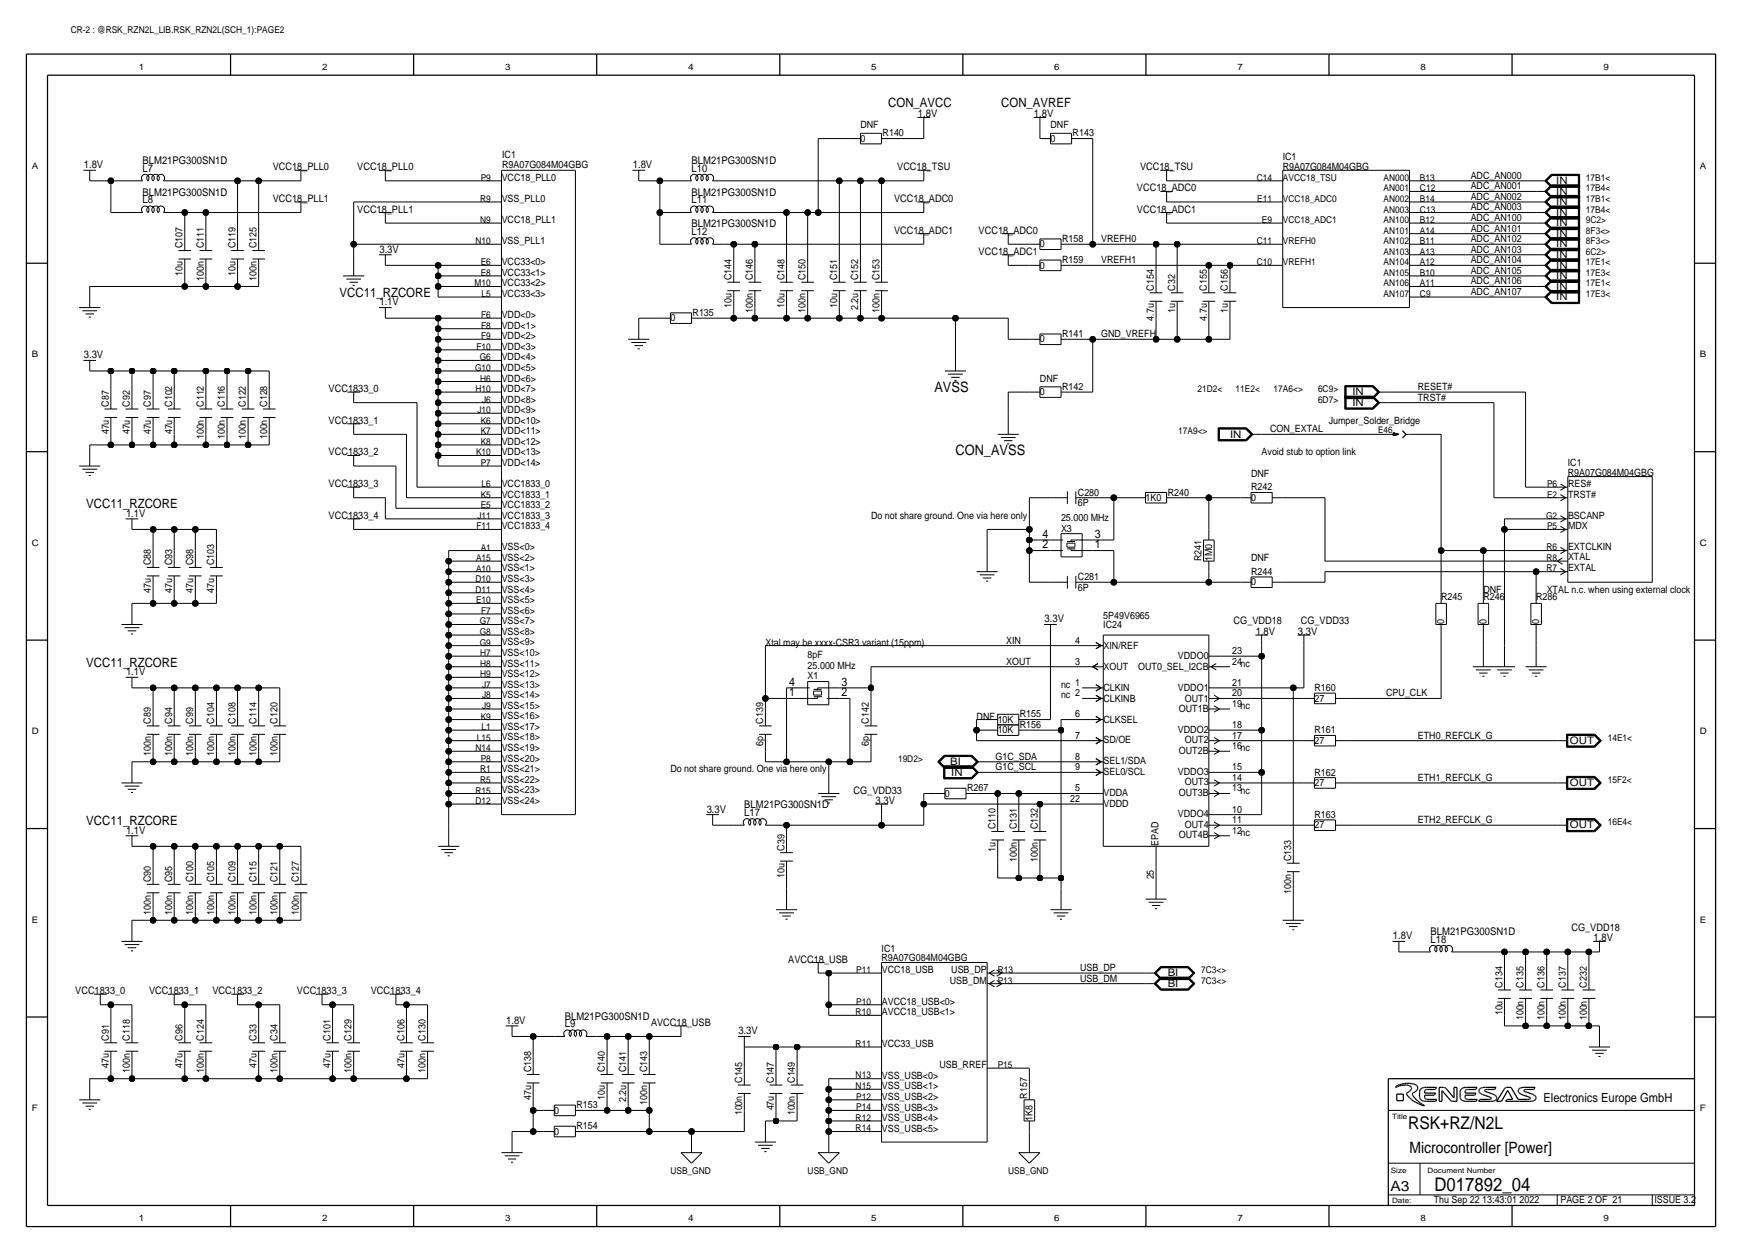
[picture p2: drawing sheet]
<svg xmlns="http://www.w3.org/2000/svg" width="419mm" height="301mm" viewBox="0 0 419 301" stroke-linecap="round" stroke-linejoin="round" font-family="sans-serif">
<defs><g id="words">
<text font-size="4.5" x="345.1" y="286.3">D017892_04</text>
<text font-size="4.2" x="338.8" y="271.6">RSK+RZ/N2L</text>
<text font-size="3.8" x="339.1" y="277.2">Microcontroller [Power]</text>
<g font-size="3.5">
<text x="224.8" y="94.3">AVSS</text>
<text x="229.9" y="109.5">CON_AVSS</text>
</g>
<text font-size="3.4" x="334.5" y="286.3">A3</text>
<g font-size="3.1">
<text x="213.7" y="25.7">CON_AVCC</text>
<text x="240.9" y="25.7">CON_AVREF</text>
<text x="81.7" y="71.4">VCC11_RZCORE</text>
<text x="20.8" y="122.2">VCC11_RZCORE</text>
<text x="20.8" y="160.3">VCC11_RZCORE</text>
<text x="20.8" y="198.4">VCC11_RZCORE</text>
</g>
<text font-size="3" x="371.3" y="265">Electronics Europe GmbH</text>
<g font-size="2.9">
<text x="250.8" y="131.9">2</text>
<text x="250.8" y="129.3">4</text>
<text x="263.4" y="131.9">1</text>
<text x="263.4" y="129.3">3</text>
<text x="189.8" y="167.4">1</text>
<text x="189.8" y="164.9">4</text>
<text x="202.4" y="167.4">2</text>
<text x="202.4" y="164.9">3</text>
</g>
<g font-size="2.6">
<text x="220.8" y="28.2">1.8V</text>
<text x="248.8" y="28.2">1.8V</text>
<text x="20.2" y="40.4">1.8V</text>
<text x="34.3" y="39.4">BLM21PG300SN1D</text>
<text x="34.3" y="41.2">L7</text>
<text x="152.2" y="40.4">1.8V</text>
<text x="166.4" y="39.4">BLM21PG300SN1D</text>
<text x="166.4" y="41.2">L10</text>
<text x="34.3" y="47">BLM21PG300SN1D</text>
<text x="166.4" y="47">BLM21PG300SN1D</text>
<text x="34.3" y="48.9">L8</text>
<text x="166.4" y="48.9">L11</text>
<text x="166.4" y="54.7">BLM21PG300SN1D</text>
<text x="166.4" y="56.5">L12</text>
<text x="91.3" y="60.8">3.3V</text>
<text x="91.3" y="73.5">1.1V</text>
<text x="20.2" y="86.2">3.3V</text>
<text x="30.3" y="124.3">1.1V</text>
<text x="251.3" y="149.7">3.3V</text>
<text x="302.1" y="152.7">1.8V</text>
<text x="312.3" y="152.7">3.3V</text>
<text x="30.3" y="162.4">1.1V</text>
<text x="170" y="195.4">3.3V</text>
<text x="179.1" y="194.4">BLM21PG300SN1D</text>
<text x="179.1" y="196.2">L17</text>
<text x="210.7" y="193.3">3.3V</text>
<text x="30.3" y="200.5">1.1V</text>
<text x="335.1" y="225.9">1.8V</text>
<text x="344.2" y="224.8">BLM21PG300SN1D</text>
<text x="344.2" y="226.7">L18</text>
<text x="383.4" y="226.4">1.8V</text>
<text x="135.9" y="245.2">BLM21PG300SN1D</text>
<text x="121.8" y="246.2">1.8V</text>
<text x="135.9" y="247">L9</text>
<text x="177.6" y="248.7">3.3V</text>
</g>
<g font-size="2.5">
<text x="65.6" y="40.9">VCC18_PLL0</text>
<text x="85.9" y="40.9">VCC18_PLL0</text>
<text x="215.9" y="40.9">VCC18_TSU</text>
<text x="274.3" y="40.9">VCC18_TSU</text>
<text x="273.5" y="46">VCC18_ADC0</text>
<text x="374.4" y="46.8">IN</text>
<text x="374.4" y="44.2">IN</text>
<text x="65.6" y="48.6">VCC18_PLL1</text>
<text x="85.9" y="51.1">VCC18_PLL1</text>
<text x="215.1" y="48.6">VCC18_ADC0</text>
<text x="273.5" y="51.1">VCC18_ADC1</text>
<text x="374.4" y="49.3">IN</text>
<text x="374.4" y="51.9">IN</text>
<text x="215.1" y="56.2">VCC18_ADC1</text>
<text x="235.4" y="56.2">VCC18_ADC0</text>
<text x="374.4" y="54.4">IN</text>
<text x="374.4" y="56.9">IN</text>
<text x="374.4" y="59.5">IN</text>
<text x="235.4" y="61.3">VCC18_ADC1</text>
<text x="374.4" y="64.6">IN</text>
<text x="374.4" y="62">IN</text>
<text x="374.4" y="69.6">IN</text>
<text x="374.4" y="67.1">IN</text>
<text x="374.4" y="72.2">IN</text>
<text x="79.1" y="94.3">VCC1833_0</text>
<text x="325.4" y="95">IN</text>
<text x="79.1" y="101.9">VCC1833_1</text>
<text x="325.4" y="97.6">IN</text>
<text x="296" y="105.2">IN</text>
<text x="79.1" y="109.5">VCC1833_2</text>
<text x="79.1" y="117.1">VCC1833_3</text>
<text x="79.1" y="124.8">VCC1833_4</text>
<text x="296.8" y="150.2">CG_VDD18</text>
<text x="312.9" y="150.2">CG_VDD33</text>
<text x="377.7" y="178.9">OUT</text>
<text x="228.6" y="183.9">BI</text>
<text x="205.3" y="190.8">CG_VDD33</text>
<text x="228.9" y="186.5">IN</text>
<text x="377.7" y="189">OUT</text>
<text x="377.7" y="199.2">OUT</text>
<text x="378.1" y="223.8">CG_VDD18</text>
<text x="189.7" y="231.4">AVCC18_USB</text>
<text x="18.1" y="239.1">VCC1833_0</text>
<text x="35.9" y="239.1">VCC1833_1</text>
<text x="51.1" y="239.1">VCC1833_2</text>
<text x="71.4" y="239.1">VCC1833_3</text>
<text x="89.2" y="239.1">VCC1833_4</text>
<text x="280.9" y="237.3">BI</text>
<text x="280.9" y="234.7">BI</text>
<text x="156.6" y="246.7">AVCC18_USB</text>
</g>
<g font-size="2.4">
<text x="207" y="34.1">0</text>
<text x="207" y="30.8">DNF</text>
<text x="212.3" y="32.8">R140</text>
<text x="252.7" y="30.8">DNF</text>
<text x="252.7" y="34.1">0</text>
<text x="258.1" y="32.8">R143</text>
<text x="120.8" y="40.4">R9A07G084M04GBG</text>
<text x="120.8" y="37.9">IC1</text>
<text x="308.6" y="40.8">R9A07G084M04GBG</text>
<text x="308.6" y="38.4">IC1</text>
<text x="120.7" y="43.5">VCC18_PLL0</text>
<text x="353.8" y="43">ADC_AN000</text>
<text x="353.8" y="45.5">ADC_AN001</text>
<text x="120.7" y="48.6">VSS_PLL0</text>
<text x="120.7" y="53.6">VCC18_PLL1</text>
<text x="353.8" y="48.1">ADC_AN002</text>
<text x="353.8" y="50.6">ADC_AN003</text>
<text x="353.8" y="53.1">ADC_AN100</text>
<text x="43.9" y="59.7" transform="rotate(-90 43.9 59.7)">C107</text>
<text x="49" y="59.7" transform="rotate(-90 49 59.7)">C111</text>
<text x="56.6" y="59.7" transform="rotate(-90 56.6 59.7)">C119</text>
<text x="61.7" y="59.7" transform="rotate(-90 61.7 59.7)">C125</text>
<text x="120.7" y="58.7">VSS_PLL1</text>
<text x="250.2" y="59.5">0</text>
<text x="255.5" y="58.2">R158</text>
<text x="264.9" y="58.2">VREFH0</text>
<text x="353.8" y="55.7">ADC_AN101</text>
<text x="353.8" y="58.2">ADC_AN102</text>
<text x="120.7" y="63.8">VCC33&lt;0&gt;</text>
<text x="250.2" y="64.6">0</text>
<text x="255.5" y="63.3">R159</text>
<text x="264.9" y="63.3">VREFH1</text>
<text x="353.8" y="60.8">ADC_AN103</text>
<text x="353.8" y="63.3">ADC_AN104</text>
<text x="353.8" y="65.8">ADC_AN105</text>
<text x="43.9" y="66.4" transform="rotate(-90 43.9 66.4)">10u</text>
<text x="49" y="67.6" transform="rotate(-90 49 67.6)">100n</text>
<text x="56.6" y="66.4" transform="rotate(-90 56.6 66.4)">10u</text>
<text x="61.7" y="67.6" transform="rotate(-90 61.7 67.6)">100n</text>
<text x="120.7" y="71.4">VCC33&lt;3&gt;</text>
<text x="120.7" y="68.9">VCC33&lt;2&gt;</text>
<text x="120.7" y="66.3">VCC33&lt;1&gt;</text>
<text x="176" y="67.4" transform="rotate(-90 176 67.4)">C144</text>
<text x="181.1" y="67.4" transform="rotate(-90 181.1 67.4)">C146</text>
<text x="188.7" y="67.4" transform="rotate(-90 188.7 67.4)">C148</text>
<text x="193.8" y="67.4" transform="rotate(-90 193.8 67.4)">C150</text>
<text x="201.4" y="67.4" transform="rotate(-90 201.4 67.4)">C151</text>
<text x="206.5" y="67.4" transform="rotate(-90 206.5 67.4)">C152</text>
<text x="211.6" y="67.4" transform="rotate(-90 211.6 67.4)">C153</text>
<text x="277.6" y="69.9" transform="rotate(-90 277.6 69.9)">C154</text>
<text x="282.7" y="69.9" transform="rotate(-90 282.7 69.9)">C32</text>
<text x="290.3" y="69.9" transform="rotate(-90 290.3 69.9)">C155</text>
<text x="295.4" y="69.9" transform="rotate(-90 295.4 69.9)">C156</text>
<text x="353.8" y="68.4">ADC_AN106</text>
<text x="353.8" y="70.9">ADC_AN107</text>
<text x="120.7" y="76.5">VDD&lt;0&gt;</text>
<text x="161.3" y="77.3">0</text>
<text x="166.6" y="76">R135</text>
<text x="176" y="74" transform="rotate(-90 176 74)">10u</text>
<text x="181.1" y="75.2" transform="rotate(-90 181.1 75.2)">100n</text>
<text x="188.7" y="74" transform="rotate(-90 188.7 74)">10u</text>
<text x="193.8" y="75.2" transform="rotate(-90 193.8 75.2)">100n</text>
<text x="201.4" y="74" transform="rotate(-90 201.4 74)">10u</text>
<text x="206.5" y="74.6" transform="rotate(-90 206.5 74.6)">2.2u</text>
<text x="211.6" y="75.2" transform="rotate(-90 211.6 75.2)">100n</text>
<text x="277.6" y="77.1" transform="rotate(-90 277.6 77.1)">4.7u</text>
<text x="282.7" y="75.3" transform="rotate(-90 282.7 75.3)">1u</text>
<text x="290.3" y="77.1" transform="rotate(-90 290.3 77.1)">4.7u</text>
<text x="295.4" y="75.3" transform="rotate(-90 295.4 75.3)">1u</text>
<text x="120.7" y="81.6">VDD&lt;2&gt;</text>
<text x="120.7" y="79">VDD&lt;1&gt;</text>
<text x="250.2" y="82.3">0</text>
<text x="255.5" y="81.1">R141</text>
<text x="264.9" y="81.1">GND_VREFH</text>
<text x="120.7" y="89.2">VDD&lt;5&gt;</text>
<text x="120.7" y="86.7">VDD&lt;4&gt;</text>
<text x="120.7" y="84.1">VDD&lt;3&gt;</text>
<text x="120.7" y="94.3">VDD&lt;7&gt;</text>
<text x="120.7" y="91.7">VDD&lt;6&gt;</text>
<text x="250.2" y="95">0</text>
<text x="250.2" y="91.7">DNF</text>
<text x="255.5" y="93.8">R142</text>
<text x="341.1" y="93.8">RESET#</text>
<text x="26.2" y="97.8" transform="rotate(-90 26.2 97.8)">C87</text>
<text x="31.2" y="97.8" transform="rotate(-90 31.2 97.8)">C92</text>
<text x="36.3" y="97.8" transform="rotate(-90 36.3 97.8)">C97</text>
<text x="41.4" y="97.8" transform="rotate(-90 41.4 97.8)">C102</text>
<text x="49" y="97.8" transform="rotate(-90 49 97.8)">C112</text>
<text x="54.1" y="97.8" transform="rotate(-90 54.1 97.8)">C116</text>
<text x="59.2" y="97.8" transform="rotate(-90 59.2 97.8)">C122</text>
<text x="64.3" y="97.8" transform="rotate(-90 64.3 97.8)">C128</text>
<text x="120.7" y="101.9">VDD&lt;10&gt;</text>
<text x="120.7" y="99.4">VDD&lt;9&gt;</text>
<text x="120.7" y="96.8">VDD&lt;8&gt;</text>
<text x="319.7" y="101.9">Jumper_Solder_Bridge</text>
<text x="341.1" y="96.3">TRST#</text>
<text x="26.2" y="104.5" transform="rotate(-90 26.2 104.5)">47u</text>
<text x="31.2" y="104.5" transform="rotate(-90 31.2 104.5)">47u</text>
<text x="36.3" y="104.5" transform="rotate(-90 36.3 104.5)">47u</text>
<text x="41.4" y="104.5" transform="rotate(-90 41.4 104.5)">47u</text>
<text x="49" y="105.7" transform="rotate(-90 49 105.7)">100n</text>
<text x="54.1" y="105.7" transform="rotate(-90 54.1 105.7)">100n</text>
<text x="59.2" y="105.7" transform="rotate(-90 59.2 105.7)">100n</text>
<text x="64.3" y="105.7" transform="rotate(-90 64.3 105.7)">100n</text>
<text x="120.7" y="107">VDD&lt;12&gt;</text>
<text x="120.7" y="104.4">VDD&lt;11&gt;</text>
<text x="305.6" y="103.9">CON_EXTAL</text>
<text x="120.7" y="112.1">VDD&lt;14&gt;</text>
<text x="120.7" y="109.5">VDD&lt;13&gt;</text>
<text x="303.5" y="109.5">Avoid stub to option link</text>
<text x="377.2" y="112.1">IC1</text>
<text x="120.7" y="119.6">VCC1833_1</text>
<text x="120.7" y="117.1">VCC1833_0</text>
<text x="259.3" y="119.2">C280</text>
<text x="280.9" y="119.2">R240</text>
<text x="301" y="117.9">R242</text>
<text x="301" y="114.6">DNF</text>
<text x="377.2" y="114.4">R9A07G084M04GBG</text>
<text x="377.2" y="119.7">TRST#</text>
<text x="377.2" y="117.1">RES#</text>
<text x="120.7" y="124.7">VCC1833_3</text>
<text x="120.7" y="122.2">VCC1833_2</text>
<text x="209.5" y="124.8">Do not share ground. One via here only</text>
<text x="255.3" y="125.3">25.000 MHz</text>
<text x="259.3" y="121.7">6P</text>
<text x="275.6" y="120.4">1K0</text>
<text x="301" y="120.4">0</text>
<text x="377.2" y="124.8">BSCANP</text>
<text x="120.7" y="127.3">VCC1833_4</text>
<text x="255.3" y="127.8">X3</text>
<text x="377.2" y="127.2">MDX</text>
<text x="36.3" y="135.9" transform="rotate(-90 36.3 135.9)">C88</text>
<text x="41.4" y="135.9" transform="rotate(-90 41.4 135.9)">C93</text>
<text x="46.5" y="135.9" transform="rotate(-90 46.5 135.9)">C98</text>
<text x="51.6" y="135.9" transform="rotate(-90 51.6 135.9)">C103</text>
<text x="120.7" y="134.9">VSS&lt;2&gt;</text>
<text x="120.7" y="137.4">VSS&lt;1&gt;</text>
<text x="120.7" y="132.3">VSS&lt;0&gt;</text>
<text x="289.1" y="134.9" transform="rotate(-90 289.1 134.9)">R241</text>
<text x="291.6" y="134.9" transform="rotate(-90 291.6 134.9)">1M0</text>
<text x="301" y="134.9">DNF</text>
<text x="377.2" y="137.3">EXTAL</text>
<text x="377.2" y="132.2">EXTCLKIN</text>
<text x="377.2" y="134.8">XTAL</text>
<text x="36.3" y="142.6" transform="rotate(-90 36.3 142.6)">47u</text>
<text x="41.4" y="142.6" transform="rotate(-90 41.4 142.6)">47u</text>
<text x="46.5" y="142.6" transform="rotate(-90 46.5 142.6)">47u</text>
<text x="51.6" y="142.6" transform="rotate(-90 51.6 142.6)">47u</text>
<text x="120.7" y="142.5">VSS&lt;4&gt;</text>
<text x="120.7" y="140">VSS&lt;3&gt;</text>
<text x="259.3" y="142">6P</text>
<text x="259.3" y="139.5">C281</text>
<text x="301" y="140.8">0</text>
<text x="301" y="138.2">R244</text>
<text x="356.9" y="142.5">DNF</text>
<text x="372.1" y="142.5">XTAL n.c. when using external clock</text>
<text x="120.7" y="147.6">VSS&lt;6&gt;</text>
<text x="120.7" y="145">VSS&lt;5&gt;</text>
<text x="265.4" y="148.7">5P49V6965</text>
<text x="346.7" y="144.3">R245</text>
<text x="356.9" y="144.3">R246</text>
<text x="369.6" y="144.3">R286</text>
<text x="120.7" y="155.2">VSS&lt;9&gt;</text>
<text x="120.7" y="152.7">VSS&lt;8&gt;</text>
<text x="120.7" y="150.1">VSS&lt;7&gt;</text>
<text x="184.2" y="155.2">Xtal may be xxxx-CSR3 variant (15ppm)</text>
<text x="242.1" y="154.7">XIN</text>
<text x="258.6" y="154.7">4</text>
<text x="265.4" y="150.9">IC24</text>
<text x="347.5" y="150.2" transform="rotate(-90 347.5 150.2)">0</text>
<text x="357.6" y="150.2" transform="rotate(-90 357.6 150.2)">0</text>
<text x="370.3" y="150.2" transform="rotate(-90 370.3 150.2)">0</text>
<text x="120.7" y="160.3">VSS&lt;11&gt;</text>
<text x="120.7" y="157.7">VSS&lt;10&gt;</text>
<text x="194.3" y="160.8">25.000 MHz</text>
<text x="194.3" y="158.3">8pF</text>
<text x="242.1" y="159.8">XOUT</text>
<text x="258.6" y="159.8">3</text>
<text x="265.5" y="161.1">XOUT</text>
<text x="265.5" y="156">XIN/REF</text>
<text x="273.8" y="161.1">OUT0_SEL_I2CB</text>
<text x="283.4" y="158.5">VDDO0</text>
<text x="296.4" y="159.8">24nc</text>
<text x="296.4" y="157.3">23</text>
<text x="120.7" y="167.9">VSS&lt;14&gt;</text>
<text x="120.7" y="165.4">VSS&lt;13&gt;</text>
<text x="120.7" y="162.8">VSS&lt;12&gt;</text>
<text x="194.3" y="163.4">X1</text>
<text x="255.3" y="165.4">nc 1</text>
<text x="255.3" y="167.9">nc 2</text>
<text x="265.5" y="166.2">CLKIN</text>
<text x="283.4" y="166.2">VDDO1</text>
<text x="296.4" y="167.4">20</text>
<text x="296.4" y="164.9">21</text>
<text x="316.2" y="166.2">R160</text>
<text x="333.5" y="167.4">CPU_CLK</text>
<text x="120.7" y="173">VSS&lt;16&gt;</text>
<text x="120.7" y="170.4">VSS&lt;15&gt;</text>
<text x="234.9" y="173">DNF</text>
<text x="240" y="173.8">10K</text>
<text x="245.4" y="172.5">R155</text>
<text x="258.6" y="172.5">6</text>
<text x="265.5" y="173.8">CLKSEL</text>
<text x="265.5" y="168.7">CLKINB</text>
<text x="283.6" y="171.2">OUT1B</text>
<text x="285.1" y="168.7">OUT1</text>
<text x="296.4" y="170">19nc</text>
<text x="316.2" y="168.7">27</text>
<text x="36.3" y="174" transform="rotate(-90 36.3 174)">C89</text>
<text x="41.4" y="174" transform="rotate(-90 41.4 174)">C94</text>
<text x="46.5" y="174" transform="rotate(-90 46.5 174)">C99</text>
<text x="51.6" y="174" transform="rotate(-90 51.6 174)">C104</text>
<text x="56.6" y="174" transform="rotate(-90 56.6 174)">C108</text>
<text x="61.7" y="174" transform="rotate(-90 61.7 174)">C114</text>
<text x="66.8" y="174" transform="rotate(-90 66.8 174)">C120</text>
<text x="120.7" y="178.1">VSS&lt;18&gt;</text>
<text x="120.7" y="175.5">VSS&lt;17&gt;</text>
<text x="183.6" y="179.5" transform="rotate(-90 183.6 179.5)">6p</text>
<text x="183.6" y="174" transform="rotate(-90 183.6 174)">C139</text>
<text x="209" y="179.5" transform="rotate(-90 209 179.5)">6p</text>
<text x="209" y="174" transform="rotate(-90 209 174)">C142</text>
<text x="240" y="176.3">10K</text>
<text x="245.4" y="175.1">R156</text>
<text x="258.6" y="177.6">7</text>
<text x="265.5" y="178.7">SD/OE</text>
<text x="283.4" y="176.3">VDDO2</text>
<text x="285.1" y="178.7">OUT2</text>
<text x="296.4" y="177.6">17</text>
<text x="296.4" y="175.1">18</text>
<text x="316.2" y="178.9">27</text>
<text x="316.2" y="176.3">R161</text>
<text x="341.1" y="177.6">ETH0_REFCLK_G</text>
<text x="36.3" y="181.9" transform="rotate(-90 36.3 181.9)">100n</text>
<text x="41.4" y="181.9" transform="rotate(-90 41.4 181.9)">100n</text>
<text x="46.5" y="181.9" transform="rotate(-90 46.5 181.9)">100n</text>
<text x="51.6" y="181.9" transform="rotate(-90 51.6 181.9)">100n</text>
<text x="56.6" y="181.9" transform="rotate(-90 56.6 181.9)">100n</text>
<text x="61.7" y="181.9" transform="rotate(-90 61.7 181.9)">100n</text>
<text x="66.8" y="181.9" transform="rotate(-90 66.8 181.9)">100n</text>
<text x="120.7" y="185.7">VSS&lt;21&gt;</text>
<text x="120.7" y="183.1">VSS&lt;20&gt;</text>
<text x="120.7" y="180.6">VSS&lt;19&gt;</text>
<text x="161.3" y="185.7">Do not share ground. One via here only</text>
<text x="239.5" y="182.7">G1C_SDA</text>
<text x="239.5" y="185.2">G1C_SCL</text>
<text x="258.6" y="185.2">9</text>
<text x="258.6" y="182.7">8</text>
<text x="265.5" y="183.8">SEL1/SDA</text>
<text x="283.6" y="181.3">OUT2B</text>
<text x="296.4" y="180.1">16nc</text>
<text x="296.4" y="185.2">15</text>
<text x="120.7" y="190.8">VSS&lt;23&gt;</text>
<text x="120.7" y="188.2">VSS&lt;22&gt;</text>
<text x="227.3" y="191.6">0</text>
<text x="232.7" y="190.3">R267</text>
<text x="258.6" y="190.3">5</text>
<text x="265.5" y="191.4">VDDA</text>
<text x="265.5" y="186.3">SEL0/SCL</text>
<text x="283.4" y="186.3">VDDO3</text>
<text x="283.6" y="191.4">OUT3B</text>
<text x="285.1" y="188.9">OUT3</text>
<text x="296.4" y="187.8">14</text>
<text x="296.4" y="190.3">13nc</text>
<text x="316.2" y="189">27</text>
<text x="316.2" y="186.5">R162</text>
<text x="341.1" y="187.8">ETH1_REFCLK_G</text>
<text x="120.7" y="193.3">VSS&lt;24&gt;</text>
<text x="257.5" y="192.8">22</text>
<text x="265.5" y="194">VDDD</text>
<text x="283.4" y="196.5">VDDO4</text>
<text x="296.4" y="197.9">11</text>
<text x="296.4" y="195.4">10</text>
<text x="316.2" y="196.6">R163</text>
<text x="341.1" y="197.9">ETH2_REFCLK_G</text>
<text x="239.5" y="199.4" transform="rotate(-90 239.5 199.4)">C110</text>
<text x="244.6" y="199.4" transform="rotate(-90 244.6 199.4)">C131</text>
<text x="249.7" y="199.4" transform="rotate(-90 249.7 199.4)">C132</text>
<text x="278.7" y="203.5" transform="rotate(-90 278.7 203.5)">EPAD</text>
<text x="283.6" y="201.6">OUT4B</text>
<text x="285.1" y="199">OUT4</text>
<text x="296.4" y="200.5">12nc</text>
<text x="316.2" y="199.2">27</text>
<text x="188.7" y="204.5" transform="rotate(-90 188.7 204.5)">C39</text>
<text x="239.5" y="204.9" transform="rotate(-90 239.5 204.9)">1u</text>
<text x="244.6" y="207.3" transform="rotate(-90 244.6 207.3)">100n</text>
<text x="249.7" y="207.3" transform="rotate(-90 249.7 207.3)">100n</text>
<text x="310.6" y="207.1" transform="rotate(-90 310.6 207.1)">C133</text>
<text x="36.3" y="212.1" transform="rotate(-90 36.3 212.1)">C90</text>
<text x="41.4" y="212.1" transform="rotate(-90 41.4 212.1)">C95</text>
<text x="46.5" y="212.1" transform="rotate(-90 46.5 212.1)">C100</text>
<text x="51.6" y="212.1" transform="rotate(-90 51.6 212.1)">C105</text>
<text x="56.6" y="212.1" transform="rotate(-90 56.6 212.1)">C109</text>
<text x="61.7" y="212.1" transform="rotate(-90 61.7 212.1)">C115</text>
<text x="66.8" y="212.1" transform="rotate(-90 66.8 212.1)">C121</text>
<text x="71.9" y="212.1" transform="rotate(-90 71.9 212.1)">C127</text>
<text x="188.7" y="211.1" transform="rotate(-90 188.7 211.1)">10u</text>
<text x="277.6" y="211.5" transform="rotate(-90 277.6 211.5)">25</text>
<text x="310.6" y="214.9" transform="rotate(-90 310.6 214.9)">100n</text>
<text x="36.3" y="220" transform="rotate(-90 36.3 220)">100n</text>
<text x="41.4" y="220" transform="rotate(-90 41.4 220)">100n</text>
<text x="46.5" y="220" transform="rotate(-90 46.5 220)">100n</text>
<text x="51.6" y="220" transform="rotate(-90 51.6 220)">100n</text>
<text x="56.6" y="220" transform="rotate(-90 56.6 220)">100n</text>
<text x="61.7" y="220" transform="rotate(-90 61.7 220)">100n</text>
<text x="66.8" y="220" transform="rotate(-90 66.8 220)">100n</text>
<text x="71.9" y="220" transform="rotate(-90 71.9 220)">100n</text>
<text x="212.1" y="231.2">R9A07G084M04GBG</text>
<text x="212.1" y="228.9">IC1</text>
<text x="212.1" y="234">VCC18_USB</text>
<text x="228.9" y="234">USB_DP</text>
<text x="259.8" y="233.5">USB_DP</text>
<text x="228.5" y="236.5">USB_DM</text>
<text x="259.8" y="236">USB_DM</text>
<text x="361.4" y="237.5" transform="rotate(-90 361.4 237.5)">C134</text>
<text x="366.5" y="237.5" transform="rotate(-90 366.5 237.5)">C135</text>
<text x="371.6" y="237.5" transform="rotate(-90 371.6 237.5)">C136</text>
<text x="376.7" y="237.5" transform="rotate(-90 376.7 237.5)">C137</text>
<text x="381.8" y="237.5" transform="rotate(-90 381.8 237.5)">C232</text>
<text x="212.1" y="241.6">AVCC18_USB&lt;0&gt;</text>
<text x="212.1" y="244.1">AVCC18_USB&lt;1&gt;</text>
<text x="361.4" y="244.2" transform="rotate(-90 361.4 244.2)">10u</text>
<text x="366.5" y="245.4" transform="rotate(-90 366.5 245.4)">100n</text>
<text x="371.6" y="245.4" transform="rotate(-90 371.6 245.4)">100n</text>
<text x="376.7" y="245.4" transform="rotate(-90 376.7 245.4)">100n</text>
<text x="381.8" y="245.4" transform="rotate(-90 381.8 245.4)">100n</text>
<text x="26.2" y="250.2" transform="rotate(-90 26.2 250.2)">C91</text>
<text x="31.2" y="250.2" transform="rotate(-90 31.2 250.2)">C118</text>
<text x="43.9" y="250.2" transform="rotate(-90 43.9 250.2)">C96</text>
<text x="49" y="250.2" transform="rotate(-90 49 250.2)">C124</text>
<text x="61.7" y="250.2" transform="rotate(-90 61.7 250.2)">C33</text>
<text x="66.8" y="250.2" transform="rotate(-90 66.8 250.2)">C34</text>
<text x="79.5" y="250.2" transform="rotate(-90 79.5 250.2)">C101</text>
<text x="84.6" y="250.2" transform="rotate(-90 84.6 250.2)">C129</text>
<text x="97.3" y="250.2" transform="rotate(-90 97.3 250.2)">C106</text>
<text x="102.4" y="250.2" transform="rotate(-90 102.4 250.2)">C130</text>
<text x="212.1" y="251.8">VCC33_USB</text>
<text x="26.2" y="256.9" transform="rotate(-90 26.2 256.9)">47u</text>
<text x="43.9" y="256.9" transform="rotate(-90 43.9 256.9)">47u</text>
<text x="61.7" y="256.9" transform="rotate(-90 61.7 256.9)">47u</text>
<text x="79.5" y="256.9" transform="rotate(-90 79.5 256.9)">47u</text>
<text x="97.3" y="256.9" transform="rotate(-90 97.3 256.9)">47u</text>
<text x="127.8" y="257.9" transform="rotate(-90 127.8 257.9)">C138</text>
<text x="145.5" y="257.9" transform="rotate(-90 145.5 257.9)">C140</text>
<text x="150.6" y="257.9" transform="rotate(-90 150.6 257.9)">C141</text>
<text x="155.7" y="257.9" transform="rotate(-90 155.7 257.9)">C143</text>
<text x="226" y="256.7">USB_RREF</text>
<text x="31.2" y="258.1" transform="rotate(-90 31.2 258.1)">100n</text>
<text x="49" y="258.1" transform="rotate(-90 49 258.1)">100n</text>
<text x="66.8" y="258.1" transform="rotate(-90 66.8 258.1)">100n</text>
<text x="84.6" y="258.1" transform="rotate(-90 84.6 258.1)">100n</text>
<text x="102.4" y="258.1" transform="rotate(-90 102.4 258.1)">100n</text>
<text x="178.6" y="260.4" transform="rotate(-90 178.6 260.4)">C145</text>
<text x="186.2" y="260.4" transform="rotate(-90 186.2 260.4)">C147</text>
<text x="191.3" y="260.4" transform="rotate(-90 191.3 260.4)">C149</text>
<text x="212.1" y="259.4">VSS_USB&lt;0&gt;</text>
<text x="212.1" y="262">VSS_USB&lt;1&gt;</text>
<text x="127.8" y="264.5" transform="rotate(-90 127.8 264.5)">47u</text>
<text x="133.3" y="267.8">0</text>
<text x="138.7" y="266.5">R153</text>
<text x="145.5" y="264.5" transform="rotate(-90 145.5 264.5)">10u</text>
<text x="150.6" y="265.1" transform="rotate(-90 150.6 265.1)">2.2u</text>
<text x="155.7" y="265.7" transform="rotate(-90 155.7 265.7)">100n</text>
<text x="178.6" y="268.2" transform="rotate(-90 178.6 268.2)">100n</text>
<text x="186.2" y="267" transform="rotate(-90 186.2 267)">47u</text>
<text x="191.3" y="268.2" transform="rotate(-90 191.3 268.2)">100n</text>
<text x="212.1" y="264.5">VSS_USB&lt;2&gt;</text>
<text x="212.1" y="267.1">VSS_USB&lt;3&gt;</text>
<text x="212.1" y="269.6">VSS_USB&lt;4&gt;</text>
<text x="247.1" y="264.2" transform="rotate(-90 247.1 264.2)">R157</text>
<text x="248.4" y="269.5" transform="rotate(-90 248.4 269.5)">1K8</text>
<text x="133.3" y="272.8">0</text>
<text x="138.7" y="271.6">R154</text>
<text x="212.1" y="272.1">VSS_USB&lt;5&gt;</text>
<text x="344.9" y="289.4">Thu Sep 22 13:43:01 2022</text>
<text x="375.4" y="289.4">PAGE 2 OF 21</text>
<text x="398" y="289.4">ISSUE 3.2</text>
</g>
<g font-size="2.3">
<text x="17" y="7.9">CR-2 : @RSK_RZN2L_LIB.RSK_RZN2L(SCH_1):PAGE2</text>
<text x="115.6" y="43.5">P9</text>
<text x="302.4" y="43.5">C14</text>
<text x="308.7" y="43.5">AVCC18_TSU</text>
<text x="332.9" y="46">AN001</text>
<text x="332.9" y="43.5">AN000</text>
<text x="341.6" y="43.5">B13</text>
<text x="341.6" y="46">C12</text>
<text x="381.6" y="43.5">17B1&lt;</text>
<text x="381.6" y="46">17B4&lt;</text>
<text x="115.5" y="53.6">N9</text>
<text x="115.5" y="48.6">R9</text>
<text x="302.5" y="48.6">E11</text>
<text x="303.6" y="53.6">E9</text>
<text x="308.7" y="53.6">VCC18_ADC1</text>
<text x="308.7" y="48.6">VCC18_ADC0</text>
<text x="332.9" y="53.6">AN100</text>
<text x="332.9" y="51.1">AN003</text>
<text x="332.9" y="48.6">AN002</text>
<text x="341.6" y="48.6">B14</text>
<text x="341.6" y="51.1">C13</text>
<text x="341.6" y="53.6">B12</text>
<text x="381.6" y="48.6">17B1&lt;</text>
<text x="381.6" y="51.1">17B4&lt;</text>
<text x="381.6" y="53.6">9C2&gt;</text>
<text x="114.4" y="58.7">N10</text>
<text x="302.4" y="58.7">C11</text>
<text x="308.7" y="58.7">VREFH0</text>
<text x="332.9" y="58.7">AN102</text>
<text x="332.9" y="56.2">AN101</text>
<text x="341.6" y="56.2">A14</text>
<text x="341.6" y="58.7">B11</text>
<text x="381.6" y="56.2">8F3&lt;&gt;</text>
<text x="381.6" y="58.7">8F3&lt;&gt;</text>
<text x="115.6" y="63.8">E6</text>
<text x="302.4" y="63.8">C10</text>
<text x="308.7" y="63.8">VREFH1</text>
<text x="332.9" y="63.8">AN104</text>
<text x="332.9" y="61.2">AN103</text>
<text x="341.6" y="61.3">A13</text>
<text x="341.6" y="63.8">A12</text>
<text x="381.6" y="63.8">17E1&lt;</text>
<text x="381.6" y="61.3">6C2&gt;</text>
<text x="114.2" y="68.9">M10</text>
<text x="115.6" y="66.3">E8</text>
<text x="115.9" y="71.4">L5</text>
<text x="332.9" y="71.4">AN107</text>
<text x="332.9" y="68.8">AN106</text>
<text x="332.9" y="66.3">AN105</text>
<text x="341.6" y="66.3">B10</text>
<text x="341.6" y="68.9">A11</text>
<text x="341.6" y="71.4">C9</text>
<text x="381.6" y="66.3">17E3&lt;</text>
<text x="381.6" y="68.9">17E1&lt;</text>
<text x="381.6" y="71.4">17E3&lt;</text>
<text x="115.8" y="76.5">F6</text>
<text x="115.8" y="79">F8</text>
<text x="115.8" y="81.6">F9</text>
<text x="114.3" y="89.2">G10</text>
<text x="114.6" y="84.1">F10</text>
<text x="115.4" y="86.6">G6</text>
<text x="114.4" y="94.3">H10</text>
<text x="115.5" y="91.7">H6</text>
<text x="288.1" y="94.3">21D2&lt;</text>
<text x="297.3" y="94.3">11E2&lt;</text>
<text x="306.4" y="94.3">17A6&lt;&gt;</text>
<text x="317.1" y="94.3">6C9&gt;</text>
<text x="114.9" y="99.4">J10</text>
<text x="115.6" y="101.9">K6</text>
<text x="116" y="96.8">J6</text>
<text x="317.1" y="96.8">6D7&gt;</text>
<text x="115.6" y="104.4">K7</text>
<text x="115.6" y="107">K8</text>
<text x="283.5" y="104.4">17A9&lt;&gt;</text>
<text x="114.5" y="109.5">K10</text>
<text x="115.6" y="112.1">P7</text>
<text x="115.6" y="119.7">K5</text>
<text x="115.9" y="117.1">L6</text>
<text x="372.2" y="117.1">P6</text>
<text x="372.2" y="119.7">E2</text>
<text x="114.9" y="124.8">J11</text>
<text x="115.6" y="122.2">E5</text>
<text x="372" y="124.8">G2</text>
<text x="114.6" y="127.3">F11</text>
<text x="372.2" y="127.3">P5</text>
<text x="114.5" y="137.5">A10</text>
<text x="114.5" y="134.9">A15</text>
<text x="115.6" y="132.4">A1</text>
<text x="372.1" y="137.4">R7</text>
<text x="372.1" y="132.3">R6</text>
<text x="372.1" y="134.9">R8</text>
<text x="114.4" y="140">D10</text>
<text x="114.4" y="142.5">D11</text>
<text x="114.5" y="145.1">E10</text>
<text x="115.8" y="147.6">F7</text>
<text x="115.4" y="150.2">G7</text>
<text x="115.4" y="152.7">G8</text>
<text x="115.4" y="155.2">G9</text>
<text x="115.5" y="157.8">H7</text>
<text x="115.5" y="160.3">H8</text>
<text x="115.5" y="162.9">H9</text>
<text x="116" y="165.4">J7</text>
<text x="116" y="167.9">J8</text>
<text x="115.6" y="173">K9</text>
<text x="116" y="170.5">J9</text>
<text x="114.8" y="178.1">L15</text>
<text x="115.9" y="175.6">L1</text>
<text x="386.8" y="178.1">14E1&lt;</text>
<text x="114.4" y="180.6">N14</text>
<text x="115.5" y="185.7">R1</text>
<text x="115.6" y="183.2">P8</text>
<text x="216.1" y="183.2">19D2&gt;</text>
<text x="114.4" y="190.8">R15</text>
<text x="115.5" y="188.3">R5</text>
<text x="386.8" y="188.3">15F2&lt;</text>
<text x="114.4" y="193.3">D12</text>
<text x="386.8" y="198.4">16E4&lt;</text>
<text x="206" y="234">P11</text>
<text x="240" y="234">R13</text>
<text x="289" y="234">7C3&lt;&gt;</text>
<text x="240" y="236.5">P13</text>
<text x="289" y="236.5">7C3&lt;&gt;</text>
<text x="205.9" y="244.1">R10</text>
<text x="206" y="241.6">P10</text>
<text x="205.9" y="251.8">R11</text>
<text x="240" y="256.8">P15</text>
<text x="205.9" y="259.3">N13</text>
<text x="205.9" y="261.9">N15</text>
<text x="205.9" y="269.5">R12</text>
<text x="206" y="264.4">P12</text>
<text x="206" y="267">P14</text>
<text x="205.9" y="272">R14</text>
<text x="161.3" y="282.2">USB_GND</text>
<text x="194.3" y="282.2">USB_GND</text>
<text x="242.6" y="282.2">USB_GND</text>
</g>
<text font-size="2.2" x="331.6" y="104.1">E46</text>
<g font-size="2.1">
<text x="33.4" y="16.8">1</text>
<text x="77.5" y="16.8">2</text>
<text x="121.5" y="16.8">3</text>
<text x="165.6" y="16.8">4</text>
<text x="209.6" y="16.8">5</text>
<text x="253.6" y="16.8">6</text>
<text x="297.7" y="16.8">7</text>
<text x="341.7" y="16.8">8</text>
<text x="385.8" y="16.8">9</text>
<text x="7.6" y="40.6">A</text>
<text x="408.9" y="40.6">A</text>
<text x="7.6" y="86">B</text>
<text x="408.9" y="86">B</text>
<text x="7.6" y="131.3">C</text>
<text x="408.9" y="131.3">C</text>
<text x="7.6" y="176.6">D</text>
<text x="408.9" y="176.6">D</text>
<text x="7.6" y="221.9">E</text>
<text x="408.9" y="221.9">E</text>
<text x="7.6" y="267.2">F</text>
<text x="408.9" y="267.2">F</text>
<text x="33.4" y="293.7">1</text>
<text x="77.5" y="293.7">2</text>
<text x="121.5" y="293.7">3</text>
<text x="165.6" y="293.7">4</text>
<text x="209.6" y="293.7">5</text>
<text x="253.6" y="293.7">6</text>
<text x="297.7" y="293.7">7</text>
<text x="341.7" y="293.7">8</text>
<text x="385.8" y="293.7">9</text>
</g>
<g font-size="1.8">
<text x="334.9" y="269">Title</text>
<text x="334.6" y="282.1">Size</text>
<text x="343.5" y="282.1">Document Number</text>
<text x="334.9" y="289.4">Date:</text>
</g>
</g></defs>
<g fill="none" stroke="#000" stroke-width=".24">
<path d="M196.8 33.3h7.7zM196.8 33.3v17.8zM204.5 33.3h2.5zM207 34.6h5.1zM207 32.1h5.1zM207 32.1v2.5zM212.1 33.3h2.5zM212.1 32.1v2.5zM214.6 33.3h7.6zM220.7 28.2h3.1zM222.2 30.8v2.5zM222.2 28.2v2.6z"/>
<path d="M248.7 28.2h3zM250.2 30.8v2.5zM250.2 28.2v2.6zM250.2 33.3h2.5zM252.7 34.6h5.1zM252.7 32.1h5.1zM252.7 32.1v2.5zM257.8 33.3h2.5zM257.8 32.1v2.5zM260.3 33.3h2.6zM262.9 33.3v25.4zM20.1 40.9h3z"/>
<path d="M21.6 43.5h5.1zM21.6 40.9v2.6zM26.7 51.1h5zM26.7 43.5v7.6zM26.7 43.5h5zM31.7 51.1h2.6zM31.7 43.5h2.6zM34.3 51.1a.92 .92 0 0 1 0-1.3 .92 .92 0 0 1 1.3 0 .92 .92 0 0 1 0 1.4M34.3 43.5a.92 .92 0 0 1 0-1.3 .92 .92 0 0 1 1.3 0 .92 .92 0 0 1 0 1.3M35.6 51.1a.92 .92 0 0 1 0-1.3 .92 .92 0 0 1 1.3 0 .92 .92 0 0 1-.1 1.4M35.6 43.5a.92 .92 0 0 1 0-1.3 .92 .92 0 0 1 1.3 0 .92 .92 0 0 1-.1 1.3M38 51.1a.93 .93 0 0 0 0-1.3 .93 .93 0 0 0-1.3 0 .93 .93 0 0 0 .1 1.4"/>
<path d="M38 43.5a.93 .93 0 0 0 0-1.3 .93 .93 0 0 0-1.3 0 .93 .93 0 0 0 .1 1.3M39.3 51.1a.93 .93 0 0 0 0-1.3 .93 .93 0 0 0-1.3 0 .93 .93 0 0 0 0 1.4M39.3 43.5a.93 .93 0 0 0 0-1.3 .93 .93 0 0 0-1.3 0 .93 .93 0 0 0 0 1.3M39.4 51.1h2.5zM39.4 43.5h2.5zM41.9 43.5h15.2zM41.9 51.1h2.5zM44.4 51.1h5.1zM44.4 51.1v5.1zM44.4 56.2v4zM49.5 51.1v5.1zM49.5 51.1h22.9z"/>
<path d="M49.5 56.2v4zM57.1 43.5h5.1zM57.1 43.5v12.7zM57.1 56.2v4zM62.2 43.5v12.7zM62.2 43.5h10.2zM62.2 56.2v4zM70.9 48.6h3zM70.9 40.9h3zM72.4 48.6v2.5zM72.4 40.9v2.6zM85.1 48.6h30.5z"/>
<path d="M85.1 48.6v10.1zM85.1 58.7h30.5zM85.1 58.7v2.6zM91.2 51.1h3zM91.2 40.9h3zM92.7 53.6h22.9zM92.7 43.5h22.9zM92.7 51.1v2.5zM92.7 40.9v2.6zM115.6 58.7h5zM115.6 48.6h5zM115.6 53.6h5z"/>
<path d="M115.6 43.5h5zM120.6 40.9h17.8zM120.6 40.9v155zM138.4 40.9v155zM152.1 40.9h3.1zM153.7 43.5h5zM153.7 40.9v2.6zM158.7 51.1h5.1zM158.7 51.1v7.6zM158.7 43.5v7.6zM158.7 43.5h5.1zM158.7 58.7h5.1z"/>
<path d="M163.8 43.5h2.6zM163.8 58.7h2.6zM163.8 51.1h2.6zM166.4 43.5a.92 .92 0 0 1 0-1.3 .92 .92 0 0 1 1.3 0 .92 .92 0 0 1-.1 1.3M166.4 58.7a.92 .92 0 0 1 0-1.3 .92 .92 0 0 1 1.3 .1 .92 .92 0 0 1-.1 1.3M166.4 51.1a.92 .92 0 0 1 0-1.3 .92 .92 0 0 1 1.3 0 .92 .92 0 0 1-.1 1.4M167.6 43.5a.92 .92 0 0 1 .1-1.3 .92 .92 0 0 1 1.3 0 .92 .92 0 0 1-.1 1.3M167.6 58.7a.92 .92 0 0 1 .1-1.3 .92 .92 0 0 1 1.3 .1 .92 .92 0 0 1-.1 1.3M167.6 51.1a.92 .92 0 0 1 .1-1.3 .92 .92 0 0 1 1.3 0 .92 .92 0 0 1-.1 1.4M170.1 43.5a.93 .93 0 0 0 0-1.3 .93 .93 0 0 0-1.3 0 .93 .93 0 0 0 .1 1.3M170.1 58.7a.93 .93 0 0 0 0-1.3 .93 .93 0 0 0-1.3 .1 .93 .93 0 0 0 .1 1.3M170.1 51.1a.93 .93 0 0 0 0-1.3 .93 .93 0 0 0-1.3 0 .93 .93 0 0 0 .1 1.4"/>
<path d="M171.4 43.5a.93 .93 0 0 0 0-1.3 .93 .93 0 0 0-1.3 0 .93 .93 0 0 0 0 1.3M171.4 58.7a.93 .93 0 0 0 0-1.3 .93 .93 0 0 0-1.3 .1 .93 .93 0 0 0 0 1.3M171.4 51.1a.93 .93 0 0 0 0-1.3 .93 .93 0 0 0-1.3 0 .93 .93 0 0 0 0 1.4M171.4 43.5h2.6zM171.4 58.7h2.6zM171.4 51.1h2.6zM174 43.5h27.9zM174 51.1h15.2zM174 58.7h2.5zM176.5 58.7h5.1zM176.5 58.7v5.1zM181.6 58.7v5.1z"/>
<path d="M181.6 58.7h40.6zM189.2 51.1h5.1zM189.2 51.1v12.7zM194.3 51.1h2.5zM194.3 51.1v12.7zM196.8 51.1h25.4zM201.9 43.5h5.1zM201.9 43.5v20.3zM207 43.5h5.1zM207 43.5v20.3zM212.1 43.5v20.3zM212.1 43.5h10.1z"/>
<path d="M220.7 56.2h3.1zM220.7 48.6h3.1zM220.7 40.9h3.1zM222.2 56.2v2.5zM222.2 48.6v2.5zM222.2 40.9v2.6zM241 56.2h3.1zM242.6 58.7h5zM242.6 56.2v2.5zM247.6 58.7h2.6zM250.2 60h5.1zM250.2 57.5h5.1z"/>
<path d="M250.2 57.5v2.5zM255.3 58.7h2.5zM255.3 57.5v2.5zM257.8 58.7h5.1zM262.9 58.7h15.2zM278.1 58.7h5.1zM278.1 58.7v7.6zM279.1 51.1h3.1zM279.1 46h3.1zM279.1 40.9h3.1zM280.7 53.6h22.8zM280.7 48.6h22.8z"/>
<path d="M280.7 43.5h22.8zM280.7 51.1v2.5zM280.7 46v2.6zM280.7 40.9v2.6zM283.2 58.7h20.3zM283.2 58.7v7.6zM303.5 58.7h5.1zM303.5 53.6h5.1zM303.5 48.6h5.1zM303.5 43.5h5.1zM308.6 40.9h30.5zM308.6 40.9v33.1z"/>
<path d="M339.1 40.9v33.1zM339.1 58.7h5.1zM339.1 56.2h5.1zM339.1 53.6h5.1zM339.1 51.1h5.1zM339.1 48.6h5.1zM339.1 46h5.1zM339.1 43.5h5.1zM344.2 43.5h25.4zM344.2 46h25.4zM344.2 48.6h25.4zM344.2 51.1h25.4z"/>
<path d="M344.2 53.6h25.4zM344.2 56.2h25.4zM344.2 58.7h25.4zM369.6 53.6h2.5zM369.6 56.2h2.5zM369.6 58.7h2.5zM369.6 48.6h2.5zM369.6 51.1h2.5zM369.6 46h2.5zM369.6 43.5h2.5zM371.7 53.6l1.5-1.5zM371.7 53.6l1.5 1.6z"/>
<path d="M371.7 56.2l1.5-1.6zM371.7 56.2l1.5 1.6zM371.7 58.7l1.5-1.5zM371.7 58.7l1.5 1.6zM371.7 48.6l1.5-1.6zM371.7 48.6l1.5 1.5zM371.7 51.1l1.5-1.6zM371.7 51.1l1.5 1.6zM371.7 46l1.5-1.5zM371.7 46l1.5 1.6zM371.7 43.5l1.5-1.6zM371.7 43.5l1.5 1.6z"/>
<path d="M371.8 53.6l1.5 1.5zM371.8 56.2l1.5-1.5zM371.8 56.2l1.5 1.5zM371.8 58.7l1.5-1.4zM371.8 58.7l1.5 1.5zM371.8 48.6l1.5-1.5zM371.8 48.6l1.5 1.4zM371.8 51.1l1.5-1.5zM371.8 51.1l1.5 1.5zM371.8 46l1.5 1.5zM371.8 43.5l1.5-1.5zM371.8 43.5l1.5 1.5z"/>
<path d="M372 53.6l1.3 1.4zM372 56.2l1.3 1.4zM372 58.7l1.3 1.4zM372 48.6l1.3-1.4zM372 48.6l1.3 1.3zM372 51.1l1.3 1.4zM372 46l1.3 1.4zM372 43.5l1.3 1.4zM372.1 53.6l1.3-1.2zM372.1 53.6l1.3 1.3zM372.1 56.2l1.3 1.3zM372.1 58.7l1.3 1.3z"/>
<path d="M372.1 48.6l1.3 1.2zM372.1 51.1l1.3-1.3zM372.1 51.1l1.3 1.3zM372.1 46l1.3 1.3zM372.1 43.5l1.3 1.3zM373.2 52.1h6.8zM373.2 55.2h6.8zM373.2 54.6h6.8zM373.2 57.8h6.8zM373.2 57.2h6.8zM373.2 59.7h6.8zM373.2 47h6.8z"/>
<path d="M373.2 50.1h6.8zM373.2 49.5h6.8zM373.2 52.7h6.8zM373.2 44.5h6.8zM373.2 47.6h6.8zM373.2 41.9h6.8zM373.2 45.1h6.8zM373.3 52.2l-1.5 1.4zM373.3 52.2h6.6zM373.3 55.1h6.6zM373.3 54.7h6.6zM373.3 57.7h6.6z"/>
<path d="M373.3 57.3h6.6zM373.3 59.8h6.6zM373.3 47.1h6.6zM373.3 50h6.6zM373.3 49.6h6.6zM373.3 52.6h6.6zM373.3 44.6l-1.5 1.4zM373.3 44.6h6.6zM373.3 47.5h6.6zM373.3 42h6.6zM373.3 45h6.6zM373.3 52.3l-1.3 1.3z"/>
<path d="M373.3 52.3h6.5zM373.3 55h6.5zM373.3 54.8l-1.3 1.4zM373.3 54.8h6.5zM373.3 57.6h6.5zM373.3 57.4l-1.3 1.3zM373.3 57.4h6.5zM373.3 59.9h6.5zM373.3 47.2h6.5zM373.3 49.9h6.5zM373.3 49.7l-1.3 1.4zM373.3 49.7h6.5z"/>
<path d="M373.3 52.5h6.5zM373.3 44.7l-1.3 1.3zM373.3 44.7h6.5zM373.3 47.4h6.5zM373.3 42.1l-1.3 1.4zM373.3 42.1h6.5zM373.3 44.9h6.5zM373.4 52.4h6.3zM373.4 54.9h6.3zM373.4 54.9l-1.3 1.3zM373.4 57.5h6.3zM373.4 57.5l-1.3 1.2z"/>
<path d="M373.4 60h6.3zM373.4 47.3l-1.3 1.3zM373.4 47.3h6.3zM373.4 49.8h6.3zM373.4 44.8l-1.3 1.2zM373.4 44.8h6.3zM373.4 42.2l-1.3 1.3zM373.4 42.2h6.3zM379.7 52.4v2.5zM379.7 54.9v2.6zM379.7 57.5v2.5zM379.7 60v2.5z"/>
<path d="M379.7 47.3v2.5zM379.7 49.8v2.6zM379.7 44.8v2.5zM379.7 42.2v2.6zM379.8 52.3v2.7zM379.8 54.8v2.8zM379.8 57.4v2.7zM379.8 59.9v2.7zM379.8 47.2v2.7zM379.8 49.7v2.8zM379.8 44.7v2.7zM379.8 42.1v2.8z"/>
<path d="M379.9 52.2v2.9zM379.9 54.7v3zM379.9 57.3v2.9zM379.9 59.8v2.9zM379.9 47.1v2.9zM379.9 49.6v3zM379.9 44.6v2.9zM379.9 42v3zM380 52.1v3.1zM380 54.6v3.2zM380 57.2v3.1zM380 59.7v3.1z"/>
<path d="M380 47v3.1zM380 49.5v3.2zM380 44.5v3.1zM380 41.9v3.2zM19 74h5.1zM19.8 74.7h3.6zM20.6 75.5h2zM21.3 76.3h.5zM21.6 68.9h22.8zM21.6 68.9v5.1zM42.9 60.2h3.1zM42.9 62.3h3.1z"/>
<path d="M44.4 68.9h5.1zM44.4 66.3v2.6zM44.4 62.3v4zM48 60.2h3.1zM48 62.3h3.1zM49.5 68.9h7.6zM49.5 66.3v2.6zM49.5 62.3v4zM55.6 60.2h3.1zM55.6 62.3h3.1zM57.1 68.9h5.1zM57.1 66.3v2.6z"/>
<path d="M57.1 62.3v4zM60.7 60.2h3.1zM60.7 62.3h3.1zM62.2 66.3v2.6zM62.2 62.3v4zM82.5 66.3h5.1zM83.3 67.1h3.6zM84.1 67.9h2zM84.8 68.6h.5zM85.1 61.3v5zM91.2 74h3zM91.2 61.3h3z"/>
<path d="M92.7 63.8h12.7zM92.7 76.5h12.7zM92.7 74v2.5zM92.7 61.3v2.5zM105.4 63.8h10.2zM105.4 63.8v2.5zM105.4 66.3h10.2zM105.4 66.3v2.6zM105.4 68.9h10.2zM105.4 68.9v2.5zM105.4 71.4h10.2zM105.4 79v2.6z"/>
<path d="M105.4 79h10.2zM105.4 76.5v2.5zM105.4 76.5h10.2zM115.6 79h5zM115.6 76.5h5zM115.6 71.4h5zM115.6 68.9h5zM115.6 66.3h5zM115.6 63.8h5zM153.7 76.5h5zM153.7 76.5v5.1zM158.7 76.5h2.6z"/>
<path d="M161.3 77.8h5.1zM161.3 75.2h5.1zM161.3 75.2v2.6zM166.4 76.5h2.5zM166.4 75.2v2.6zM168.9 76.5h7.6zM175 67.9h3.1zM175 69.9h3.1zM176.5 76.5h5.1zM176.5 74v2.5zM176.5 63.8v4.1zM176.5 69.9v4.1z"/>
<path d="M180.1 67.9h3zM180.1 69.9h3zM181.6 76.5h7.6zM181.6 74v2.5zM181.6 63.8v4.1zM181.6 69.9v4.1zM187.7 67.9h3.1zM187.7 69.9h3.1zM189.2 76.5h5.1zM189.2 74v2.5zM189.2 63.8v4.1zM189.2 69.9v4.1z"/>
<path d="M192.8 67.9h3zM192.8 69.9h3zM194.3 76.5h7.6zM194.3 74v2.5zM194.3 63.8v4.1zM194.3 69.9v4.1zM200.4 67.9h3.1zM200.4 69.9h3.1zM201.9 76.5h5.1zM201.9 74v2.5zM201.9 63.8v4.1zM201.9 69.9v4.1z"/>
<path d="M205.5 67.9h3zM205.5 69.9h3zM207 76.5h5.1zM207 74v2.5zM207 63.8v4.1zM207 69.9v4.1zM210.6 67.9h3zM210.6 69.9h3zM212.1 76.5h17.8zM212.1 74v2.5zM212.1 63.8v4.1zM212.1 69.9v4.1z"/>
<path d="M229.9 76.5h12.7zM229.9 76.5v7.6zM241 61.3h3.1zM242.6 63.8h5zM242.6 76.5v5.1zM242.6 61.3v2.5zM247.6 63.8h2.6zM250.2 65.1h5.1zM250.2 62.5h5.1zM250.2 62.5v2.6zM255.3 63.8h2.5zM255.3 62.5v2.6z"/>
<path d="M257.8 63.8h33zM276.6 70.4h3.1zM276.6 72.4h3.1zM278.1 76.5v5.1zM278.1 66.3v4.1zM278.1 72.4v4.1zM281.7 70.4h3zM281.7 72.4h3zM283.2 76.5v5.1zM283.2 66.3v4.1zM283.2 72.4v4.1zM289.3 70.4h3.1z"/>
<path d="M289.3 72.4h3.1zM290.8 63.8h5.1zM290.8 63.8v2.5zM290.8 76.5v5.1zM290.8 66.3v4.1zM290.8 72.4v4.1zM294.4 70.4h3zM294.4 72.4h3zM295.9 63.8h7.6zM295.9 63.8v2.5zM295.9 76.5v5.1zM295.9 66.3v4.1z"/>
<path d="M295.9 72.4v4.1zM303.5 63.8h5.1zM308.6 74h30.5zM339.1 71.4h5.1zM339.1 68.9h5.1zM339.1 66.3h5.1zM339.1 63.8h5.1zM339.1 61.3h5.1zM344.2 61.3h25.4zM344.2 63.8h25.4zM344.2 66.3h25.4zM344.2 68.9h25.4z"/>
<path d="M344.2 71.4h25.4zM369.6 71.4h2.5zM369.6 68.9h2.5zM369.6 63.8h2.5zM369.6 66.3h2.5zM369.6 61.3h2.5zM371.7 71.4l1.5-1.5zM371.7 71.4l1.5 1.6zM371.7 68.9l1.5-1.6zM371.7 68.9l1.5 1.6zM371.7 63.8l1.5-1.6zM371.7 63.8l1.5 1.6z"/>
<path d="M371.7 66.3l1.5-1.5zM371.7 66.3l1.5 1.6zM371.7 61.3l1.5-1.6zM371.7 61.3l1.5 1.5zM371.8 71.4l1.5 1.5zM371.8 68.9l1.5 1.5zM371.8 63.8l1.5-1.5zM371.8 63.8l1.5 1.5zM371.8 66.3l1.5-1.4zM371.8 66.3l1.5 1.5zM371.8 61.3l1.5-1.5zM371.8 61.3l1.5 1.4z"/>
<path d="M372 71.4l1.3 1.4zM372 68.9l1.3 1.4zM372 63.8l1.3 1.4zM372 66.3l1.3 1.4zM372 61.3l1.3-1.4zM372 61.3l1.3 1.3zM372.1 71.4l1.3 1.3zM372.1 68.9l1.3 1.3zM372.1 63.8l1.3 1.3zM372.1 66.3l1.3 1.3zM372.1 61.3l1.3-1.3zM372.1 61.3l1.3 1.2z"/>
<path d="M373.2 69.9h6.8zM373.2 73h6.8zM373.2 67.3h6.8zM373.2 70.5h6.8zM373.2 62.2h6.8zM373.2 65.4h6.8zM373.2 64.8h6.8zM373.2 67.9h6.8zM373.2 60.3h6.8zM373.2 62.8h6.8zM373.3 70l-1.5 1.4zM373.3 70h6.6z"/>
<path d="M373.3 72.9h6.6zM373.3 67.4l-1.5 1.5zM373.3 67.4h6.6zM373.3 70.4h6.6zM373.3 62.3h6.6zM373.3 65.3h6.6zM373.3 64.9h6.6zM373.3 67.8h6.6zM373.3 60.2h6.6zM373.3 62.7h6.6zM373.3 70.1l-1.3 1.3zM373.3 70.1h6.5z"/>
<path d="M373.3 72.8h6.5zM373.3 67.5l-1.3 1.4zM373.3 67.5h6.5zM373.3 70.3h6.5zM373.3 62.4l-1.3 1.4zM373.3 62.4h6.5zM373.3 65.2h6.5zM373.3 65l-1.3 1.3zM373.3 65h6.5zM373.3 67.7h6.5zM373.3 60.1h6.5zM373.3 62.6h6.5z"/>
<path d="M373.4 70.2l-1.3 1.2zM373.4 70.2h6.3zM373.4 72.7h6.3zM373.4 67.6l-1.3 1.3zM373.4 67.6h6.3zM373.4 62.5l-1.3 1.3zM373.4 62.5h6.3zM373.4 65.1h6.3zM373.4 65.1l-1.3 1.2zM379.7 70.2v2.5zM379.7 67.6v2.6zM379.7 62.5v2.6z"/>
<path d="M379.7 65.1v2.5zM379.8 70.1v2.7zM379.8 67.5v2.8zM379.8 62.4v2.8zM379.8 65v2.7zM379.9 70v2.9zM379.9 67.4v3zM379.9 62.3v3zM379.9 64.9v2.9zM380 69.9v3.1zM380 67.3v3.2zM380 62.2v3.2z"/>
<path d="M380 64.8v3.1zM20.1 86.7h3zM21.6 89.2h5.1zM21.6 86.7v2.5zM25.1 98.3h3.1zM26.7 89.2h5zM26.7 89.2v5.1zM26.7 94.3v4zM30.2 98.3h3.1zM31.7 89.2h5.1zM31.7 89.2v5.1zM31.7 94.3v4z"/>
<path d="M35.3 98.3h3.1zM36.8 89.2h5.1zM36.8 89.2v5.1zM36.8 94.3v4zM40.4 98.3h3zM41.9 89.2h7.6zM41.9 89.2v5.1zM41.9 94.3v4zM48 98.3h3.1zM49.5 89.2h5.1zM49.5 89.2v5.1zM49.5 94.3v4z"/>
<path d="M53.1 98.3h3zM54.6 89.2h5.1zM54.6 89.2v5.1zM54.6 94.3v4zM58.2 98.3h3zM59.7 89.2h5.1zM59.7 89.2v5.1zM59.7 94.3v4zM63.2 98.3h3.1zM64.8 89.2v5.1zM64.8 94.3v4zM83.6 94.3h3z"/>
<path d="M85.1 96.8h15.2zM85.1 94.3v2.5zM100.3 96.8v20.3zM105.4 81.6h10.2zM105.4 81.6v2.5zM105.4 84.1h10.2zM105.4 84.1v2.6zM105.4 86.7h10.2zM105.4 86.7v2.5zM105.4 89.2h10.2zM105.4 89.2v2.5zM105.4 91.7h10.2z"/>
<path d="M105.4 91.7v2.6zM105.4 94.3h10.2zM105.4 94.3v2.5zM105.4 96.8h10.2zM105.4 96.8v2.6zM105.4 99.4h10.2zM105.4 99.4v2.5zM115.6 99.4h5zM115.6 96.8h5zM115.6 94.3h5zM115.6 91.7h5zM115.6 89.2h5z"/>
<path d="M115.6 86.7h5zM115.6 84.1h5zM115.6 81.6h5zM151.1 81.6h5.1zM151.9 82.3h3.5zM152.7 83.1h2zM153.4 83.9h.5zM227.3 89.2h5.1zM228.1 90h3.5zM228.9 90.7h2zM229.6 91.5h.5zM229.9 84.1v5.1z"/>
<path d="M242.6 94.3h5zM242.6 94.3v5.1zM242.6 81.6h5zM242.6 99.4v5zM247.6 94.3h2.6zM247.6 81.6h2.6zM250.2 95.6h5.1zM250.2 93h5.1zM250.2 93v2.6zM250.2 82.9h5.1zM250.2 80.3h5.1zM250.2 80.3v2.6z"/>
<path d="M255.3 94.3h2.5zM255.3 93v2.6zM255.3 81.6h2.5zM255.3 80.3v2.6zM257.8 81.6h5.1zM257.8 94.3h5.1zM262.9 81.6h15.2zM262.9 81.6v12.7zM278.1 81.6h5.1zM283.2 81.6h7.6zM290.8 81.6h5.1zM323.5 92.7v3.2z"/>
<path d="M323.5 95.9h6.9zM323.5 92.7h6.9zM323.5 95.3v3.1zM323.5 98.4h6.9zM323.5 95.3h6.9zM323.6 92.8h6.7zM323.6 92.8v3zM323.6 95.8h6.7zM323.6 95.4h6.7zM323.6 95.4v2.9zM323.6 98.3h6.7zM323.7 92.9h6.6z"/>
<path d="M323.7 92.9v2.8zM323.7 95.7h6.6zM323.7 95.5h6.6zM323.7 95.5v2.7zM323.7 98.2h6.6zM323.8 93h6.4zM323.8 93v2.6zM323.8 95.6h6.4zM323.8 95.6v2.5zM323.8 98.1h6.4zM330.2 93l1.3 1.3zM330.2 95.6l1.3 1.2z"/>
<path d="M330.3 92.9l1.3 1.4zM330.3 95.7l1.3-1.4zM330.3 95.5l1.3 1.3zM330.3 98.2l1.3-1.4zM330.3 92.8l1.5 1.5zM330.3 95.8l1.5-1.5zM330.3 95.4l1.5 1.4zM330.3 98.3l1.5-1.5zM330.4 92.7l1.5 1.6zM330.4 95.9l1.5-1.6zM330.4 95.3l1.5 1.5zM330.4 98.4l1.5-1.6z"/>
<path d="M331.5 94.3h2.5zM331.5 94.3l-1.3 1.3zM331.5 96.8h2.5zM331.5 96.8l-1.3 1.3zM334 96.8h25.4zM334 94.3h33zM359.4 96.8v22.9zM367 94.3v22.8zM19 112.1h5.1zM19.8 112.8h3.6zM20.6 113.6h2zM21.3 114.4h.5z"/>
<path d="M21.6 107h5.1zM21.6 107v5.1zM25.1 100.4h3.1zM26.7 107h5zM26.7 104.4v2.6zM26.7 100.4v4zM30.2 100.4h3.1zM31.7 107h5.1zM31.7 104.4v2.6zM31.7 100.4v4zM35.3 100.4h3.1zM36.8 107h5.1z"/>
<path d="M36.8 104.4v2.6zM36.8 100.4v4zM40.4 100.4h3zM41.9 107h7.6zM41.9 104.4v2.6zM41.9 100.4v4zM48 100.4h3.1zM49.5 107h5.1zM49.5 104.4v2.6zM49.5 100.4v4zM53.1 100.4h3zM54.6 107h5.1z"/>
<path d="M54.6 104.4v2.6zM54.6 100.4v4zM58.2 100.4h3zM59.7 107h5.1zM59.7 104.4v2.6zM59.7 100.4v4zM63.2 100.4h3.1zM64.8 104.4v2.6zM64.8 100.4v4zM83.6 101.9h3zM83.6 117.1h3zM83.6 109.5h3z"/>
<path d="M85.1 112.1h10.1zM85.1 119.7h7.6zM85.1 104.4h12.7zM85.1 101.9v2.5zM85.1 117.1v2.6zM85.1 109.5v2.6zM92.7 119.7v5.1zM95.2 112.1v10.1zM97.8 119.7h17.8zM97.8 104.4v15.3zM100.3 117.1h15.3zM105.4 101.9h10.2z"/>
<path d="M105.4 101.9v2.5zM105.4 104.4h10.2zM105.4 104.4v2.6zM105.4 107h10.2zM105.4 107v2.5zM105.4 109.5h10.2zM105.4 109.5v2.6zM105.4 112.1h10.2zM115.6 112.1h5zM115.6 109.5h5zM115.6 107h5zM115.6 104.4h5z"/>
<path d="M115.6 101.9h5zM115.6 119.7h5zM115.6 117.1h5zM240 104.4h5.1zM240.8 105.2h3.5zM241.6 106h2zM242.3 106.7h.5zM247.6 119.7v7.6zM247.6 119.7h5.1zM252.7 119.7h4.1zM256.8 118.2v3zM258.8 119.7h4.1z"/>
<path d="M258.8 118.2v3zM262.9 119.7h5.1zM268 119.7v10.1zM268 119.7h5zM273 119.7h2.6zM275.6 118.4h5.1zM275.6 118.4v2.6zM280.7 119.7h2.5zM280.7 118.4v2.6zM283.2 119.7h7.6zM290.8 119.7v7.6zM290.8 119.7h7.6z"/>
<path d="M293.1 102.9h6.8zM293.1 102.9v3.1zM293.1 106h6.8zM293.2 103h6.6zM293.2 103v2.9zM293.2 105.9h6.6zM293.3 103.1h6.5zM293.3 103.1v2.7zM293.3 105.8h6.5zM293.4 103.2h6.3zM293.4 103.2v2.5zM293.4 105.7h6.3z"/>
<path d="M298.4 119.7h2.6zM299.7 103.2l1.3 1.2zM299.7 105.7l1.3-1.3zM299.8 103.1l1.3 1.3zM299.8 103l1.5 1.4zM299.9 102.9l1.5 1.5zM299.9 106l1.5-1.6zM301 118.4h5.1zM301 118.4v2.6zM301 104.4h2.5zM301.1 104.4l-1.3 1.4zM301.3 104.4l-1.5 1.5z"/>
<path d="M303.5 104.4h30.5zM306.1 119.7h2.5zM306.1 118.4v2.6zM308.6 119.7h10.2zM318.8 119.7v15.2zM334 104.4h2.5zM335.2 104v.7zM335.2 104l1.3 .4zM335.2 104.7l1.3-.3zM335.2 104.1l.1 .6zM335.3 104.7l.7-.2zM335.3 104l-.1 .6z"/>
<path d="M335.3 104.7l.6-.2zM335.3 104.6l.3-.1zM335.3 104.3l.5 .1zM335.3 104.2l.8 .2zM335.3 104.1l1 .3zM335.3 104.5l.8-.1zM335.3 104.6l1-.2zM335.3 104.1v.6zM335.3 104.5h.8zM335.3 104.1l.3 .1zM335.3 104.4l.3 .1zM335.3 104.3l.7 .1z"/>
<path d="M335.3 104.2l.9 .2zM335.3 104.4h1zM335.3 104.5h.2zM335.3 104.5h.7zM335.3 104.1v.5zM335.4 104.2h.1M335.4 104.5h.1M335.4 104.4v.2zM336 104.5l.3-.1zM338.2 104.4h.8zM339.1 104.4h7.6zM346.7 104.4v28z"/>
<path d="M359.4 119.7h12.7zM367 117.1h5.1zM372.1 119.7h5.1zM372.1 117.1h5.1zM375.4 118.9l1.3 .8zM375.4 116.4l1.3 .7zM375.4 117.9l1.3-.8zM377.2 114.6h20.3zM377.2 114.6v25.4zM397.5 114.6v25.4zM30.2 124.8h3.1zM31.7 127.3h5.1z"/>
<path d="M31.7 124.8v2.5zM35.3 136.4h3.1zM35.3 138.5h3.1zM36.8 127.3h5.1zM36.8 127.3v5.1zM36.8 132.4v4zM36.8 138.5v4zM40.4 136.4h3zM40.4 138.5h3zM41.9 127.3h5.1zM41.9 127.3v5.1zM41.9 132.4v4z"/>
<path d="M41.9 138.5v4zM45.5 136.4h3zM45.5 138.5h3zM47 127.3h5.1zM47 127.3v5.1zM47 132.4v4zM47 138.5v4zM50.5 136.4h3.1zM50.5 138.5h3.1zM52.1 127.3v5.1zM52.1 132.4v4zM52.1 138.5v4z"/>
<path d="M83.6 124.8h3zM85.1 127.3h30.5zM85.1 124.8v2.5zM92.7 124.8h22.9zM95.2 122.2h20.4zM107.9 137.5v2.5zM107.9 137.5h7.7zM107.9 134.9v2.6zM107.9 132.4v2.5zM107.9 134.9h7.7zM107.9 132.4h7.7zM115.6 134.9h5z"/>
<path d="M115.6 137.5h5zM115.6 132.4h5zM115.6 127.3h5zM115.6 124.8h5zM115.6 122.2h5zM234.9 137.5h5.1zM235.7 138.2h3.6zM236.5 139h2zM237.2 139.8h.5zM237.5 127.3h10.1zM237.5 127.3v5.1zM237.5 132.4v5.1z"/>
<path d="M247.6 127.3v2.5zM247.6 129.8h5.1zM247.6 129.8v2.6zM247.6 132.4h5.1zM247.6 132.4v7.6zM252.7 132.4h2.6zM252.7 129.8h2.6zM255.3 129.8h.5zM255.3 132.4h.5zM255.3 128.3v5.6zM255.3 133.9h5zM255.3 128.3h5z"/>
<path d="M256.7 130.6v1zM256.7 130.6h1.9zM256.7 131.6h1.9zM256.7 130.2h1.9zM256.7 132h2zM256.8 138.5v3zM257.7 132v.3zM257.7 129.8v.4zM257.7 129.8h2.2zM257.7 132.4h2.6zM258.6 130.6v1zM258.8 138.5v3z"/>
<path d="M259.8 132.4h.5zM259.8 129.8h.5zM260.3 132.4h2.6zM260.3 129.8h2.6zM260.3 128.3v5.6zM262.9 132.4h5.1zM262.9 129.8h5.1zM268 132.4v7.6zM275.6 121h5.1zM289.6 129.8h2.5zM289.6 129.8v5.1zM289.6 134.9h2.5z"/>
<path d="M290.8 137.5v2.5zM290.8 127.3v2.5zM290.8 134.9v2.6zM292.1 129.8v5.1zM301 138.7h5.1zM301 138.7v2.6zM301 121h5.1zM306.1 138.7v2.6zM318.8 137.5h50.8zM318.8 137.5v2.5zM318.8 134.9h53.3zM346.7 132.4h10.2z"/>
<path d="M346.7 132.4v10.1zM356.9 132.4h15.2zM356.9 132.4v10.1zM361.9 124.8h10.2zM361.9 124.8v2.5zM361.9 127.3h10.2zM361.9 127.3v27.9zM369.6 137.5h2.5zM369.6 137.5v5zM372.1 137.5h5.1zM372.1 132.4h5.1zM372.1 127.3h5.1z"/>
<path d="M372.1 124.8h5.1zM372.1 134.9h5.1zM374.6 134.9l1.3-.7zM374.6 134.9l1.3 .8zM375.4 136.7l1.3 .8zM375.4 138.2l1.3-.7zM375.4 131.6l1.3 .8zM375.4 133.1l1.3-.7zM375.4 126.5l1.3 .8zM375.4 128.1l1.3-.8zM375.4 124l1.3 .8zM375.4 125.5l1.3-.7z"/>
<path d="M375.4 120.4l1.3-.7zM29.2 150.2h5.1zM30 150.9h3.5zM30.7 151.7h2.1zM31.5 152.5h.5zM31.7 145.1h5.1zM31.7 145.1v5.1zM36.8 145.1h5.1zM36.8 142.5v2.6zM41.9 145.1h5.1zM41.9 142.5v2.6zM47 145.1h5.1z"/>
<path d="M47 142.5v2.6zM52.1 142.5v2.6zM107.9 157.8v2.5zM107.9 157.8h7.7zM107.9 155.2v2.6zM107.9 155.2h7.7zM107.9 152.7v2.5zM107.9 152.7h7.7zM107.9 150.2v2.5zM107.9 150.2h7.7zM107.9 147.6v2.6zM107.9 145.1v2.5z"/>
<path d="M107.9 147.6h7.7zM107.9 145.1h7.7zM107.9 142.5v2.6zM107.9 142.5h7.7zM107.9 140v2.5zM107.9 140h7.7zM115.6 157.8h5zM115.6 155.2h5zM115.6 152.7h5zM115.6 150.2h5zM115.6 147.6h5zM115.6 145.1h5z"/>
<path d="M115.6 142.5h5zM115.6 140h5zM184.1 155.2h76.2zM184.1 155.2v12.7zM247.6 140h5.1zM251.2 150.2h3.1zM252.7 152.7v20.3zM252.7 140h4.1zM252.7 150.2v2.5zM258.8 140h4.1zM260.3 155.2h5.1zM262.9 140h5.1z"/>
<path d="M263.7 154.5l1.2 .7zM263.7 156l1.2-.8zM265.4 152.7h25.4zM265.4 152.7v50.8zM268 140h22.8zM290.8 140h7.6zM290.8 152.7v50.8zM290.8 157.8h5.1zM295.9 157.8h7.6zM298.4 140h2.6zM301 141.3h5.1zM302 152.7h3.1z"/>
<path d="M303.5 155.2v2.6zM303.5 157.8v17.8zM303.5 152.7v2.5zM306.1 140h2.5zM308.6 140h10.2zM312.2 152.7h3zM313.7 155.2v10.2zM313.7 152.7v2.5zM345.4 150.2h2.6zM345.4 145.1v5.1zM345.4 145.1h2.6zM346.7 152.7v15.2z"/>
<path d="M346.7 142.5v2.6zM346.7 150.2v2.5zM348 145.1v5.1zM355.6 150.2h2.5zM355.6 145.1v5.1zM355.6 145.1h2.5zM356.9 152.7v2.5zM356.9 142.5v2.6zM356.9 150.2v2.5zM356.9 155.2v5.1zM358.1 145.1v5.1zM361.9 155.2v5.1z"/>
<path d="M368.3 150.2h2.5zM368.3 145.1v5.1zM368.3 145.1h2.5zM369.6 152.7v2.5zM369.6 142.5v2.6zM369.6 150.2v2.5zM369.6 155.2v5.1zM370.8 145.1v5.1zM377.2 140h20.3zM30.2 162.9h3.1zM31.7 165.4h5.1zM31.7 162.9v2.5z"/>
<path d="M35.3 174.5h3.1zM35.3 176.6h3.1zM36.8 165.4h5.1zM36.8 165.4v5.1zM36.8 170.5v4zM36.8 176.6v4zM40.4 174.5h3zM40.4 176.6h3zM41.9 165.4h5.1zM41.9 165.4v5.1zM41.9 170.5v4zM41.9 176.6v4z"/>
<path d="M45.5 174.5h3zM45.5 176.6h3zM47 165.4h5.1zM47 165.4v5.1zM47 170.5v4zM47 176.6v4zM50.5 174.5h3.1zM50.5 176.6h3.1zM52.1 165.4h5zM52.1 165.4v5.1zM52.1 170.5v4zM52.1 176.6v4z"/>
<path d="M55.6 174.5h3.1zM55.6 176.6h3.1zM57.1 165.4h5.1zM57.1 165.4v5.1zM57.1 170.5v4zM57.1 176.6v4zM60.7 174.5h3.1zM60.7 176.6h3.1zM62.2 165.4h5.1zM62.2 165.4v5.1zM62.2 170.5v4zM62.2 176.6v4z"/>
<path d="M65.8 174.5h3zM65.8 176.6h3zM67.3 165.4v5.1zM67.3 170.5v4zM67.3 176.6v4zM107.9 178.1v2.5zM107.9 178.1h7.7zM107.9 175.6v2.5zM107.9 173v2.6zM107.9 175.6h7.7zM107.9 173h7.7zM107.9 170.5v2.5z"/>
<path d="M107.9 170.5h7.7zM107.9 167.9v2.6zM107.9 167.9h7.7zM107.9 165.4v2.5zM107.9 165.4h7.7zM107.9 162.9v2.5zM107.9 162.9h7.7zM107.9 160.3v2.6zM107.9 160.3h7.7zM115.6 178.1h5zM115.6 175.6h5zM115.6 173h5z"/>
<path d="M115.6 170.5h5zM115.6 167.9h5zM115.6 165.4h5zM115.6 162.9h5zM115.6 160.3h5zM182.6 174.5h3.1zM182.6 176.6h3.1zM184.1 167.9h7.7zM184.1 167.9v2.6zM184.1 170.5v4zM184.1 176.6v4zM189.2 165.4v17.8z"/>
<path d="M189.2 165.4h2.6zM191.8 167.9h2.5zM191.8 165.4h2.5zM194.3 165.4h.5zM194.3 167.9h.5zM194.3 163.9v5.6zM194.3 169.5h5.1zM194.3 163.9h5.1zM194.9 167.9h1.8zM195.7 166.2v.9zM195.7 166.2h2zM195.7 167.1h2z"/>
<path d="M195.7 165.8h2zM195.8 167.5h2zM196.7 167.5v.4zM196.7 165.4v.4zM196.7 165.4h2.2zM197.7 166.2v.9zM198.9 167.9h.5zM198.9 165.4h.5zM199.4 167.9h2.5zM199.4 165.4h2.5zM199.4 163.9v5.6zM201.9 167.9h2.6z"/>
<path d="M201.9 165.4h7.6zM204.5 167.9v15.3zM208 174.5h3.1zM208 176.6h3.1zM209.5 160.3h50.8zM209.5 160.3v5.1zM209.5 165.4v5.1zM209.5 170.5v4zM209.5 176.6v4zM234.9 178.1h25.4zM234.9 175.6v2.5zM234.9 173v2.6z"/>
<path d="M234.9 175.6h2.6zM234.9 173h2.6zM237.5 175.6h2.5zM237.5 173h2.5zM240 176.8h5.1zM240 174.3h5.1zM240 174.3v2.5zM240 171.8h5.1zM240 171.8v2.5zM245.1 175.6h2.5zM245.1 174.3v2.5zM245.1 173h2.5z"/>
<path d="M245.1 171.8v2.5zM247.6 173h5.1zM247.6 175.6h7.7zM255.3 175.6v35.5zM255.3 173v2.6zM255.3 173h5zM260.3 160.3h5.1zM260.3 178.1h5.1zM260.3 173h5.1zM260.3 167.9h5.1zM260.3 165.4h5.1zM262.9 160.3l1.3-.7z"/>
<path d="M262.9 160.3l1.3 .8zM263.7 164.6l1.2 .8zM263.7 166.2l1.2-.8zM263.7 167.2l1.2 .7zM263.7 168.7l1.2-.8zM263.7 172.3l1.2 .7zM263.7 173.8l1.2-.8zM263.7 177.3l1.2 .8zM263.7 178.9l1.2-.8zM290.8 165.4h5.1zM290.8 175.6h5.1zM290.8 178.1h5.1z"/>
<path d="M290.8 167.9h5.1zM290.8 170.5h5.1zM290.8 160.3h5.1zM291.3 160.3l1.3-.7zM291.3 160.3l1.3 .8zM292.1 177.3l1.3 .8zM292.1 178.9l1.3-.8zM292.1 167.2l1.3 .7zM292.1 168.7l1.3-.8zM292.1 179.9l1.3 .7zM292.1 169.7l1.3 .8zM292.1 171.2l1.3-.7z"/>
<path d="M295.9 165.4h15.2zM295.9 175.6h7.6zM295.9 167.9h17.8zM295.9 178.1h17.8zM303.5 175.6v10.1zM311.1 165.4h2.6zM311.1 165.4v38.1zM313.7 167.9h2.5zM313.7 178.1h2.5zM316.2 169.2h5.1zM316.2 166.7h5.1zM316.2 166.7v2.5z"/>
<path d="M316.2 179.4h5.1zM316.2 176.8h5.1zM316.2 176.8v2.6zM321.3 167.9h2.5zM321.3 166.7v2.5zM321.3 178.1h2.5zM321.3 176.8v2.6zM323.8 167.9h22.9zM323.8 178.1h50.8zM354.3 160.3h5.1zM355.1 161.1h3.5zM355.9 161.8h2z"/>
<path d="M356.6 162.6h.5zM359.4 160.3h5.1zM360.2 161.1h3.5zM360.9 161.8h2.1zM361.7 162.6h.5zM367 160.3h5.1zM367.8 161.1h3.5zM368.6 161.8h2zM369.3 162.6h.5zM374.6 178.1h2.6zM376.9 176.5h6.8zM376.9 179.7h6.8z"/>
<path d="M376.9 176.5v3.2zM377 176.6h6.6zM377 176.6v3zM377 179.6h6.6zM377.1 176.7h6.5zM377.1 176.7v2.8zM377.1 179.5h6.5zM377.2 176.8h6.3zM377.2 176.8v2.6zM377.2 179.4h6.3zM383.5 176.8l1.3 1.3zM383.5 179.4l1.3-1.3z"/>
<path d="M383.6 176.7l1.4 1.4zM383.6 176.6l1.5 1.5zM383.7 176.5l1.6 1.6zM385 178.1l-1.4 1.4zM385.1 178.1l-1.5 1.5zM385.3 178.1l-1.6 1.6zM29.2 188.3h5.1zM30 189h3.5zM30.7 189.8h2.1zM31.5 190.6h.5zM31.7 183.2h5.1zM31.7 183.2v5.1z"/>
<path d="M36.8 180.6v2.6zM36.8 183.2h5.1zM41.9 183.2h5.1zM41.9 180.6v2.6zM47 183.2h5.1zM47 180.6v2.6zM52.1 183.2h5zM52.1 180.6v2.6zM57.1 183.2h5.1zM57.1 180.6v2.6zM62.2 180.6v2.6zM62.2 183.2h5.1z"/>
<path d="M67.3 180.6v2.6zM107.9 190.8h7.7zM107.9 188.3v2.5zM107.9 190.8v2.5zM107.9 193.3h7.7zM107.9 193.3v5.1zM107.9 185.7v2.6zM107.9 188.3h7.7zM107.9 185.7h7.7zM107.9 183.2v2.5zM107.9 183.2h7.7zM107.9 180.6v2.6z"/>
<path d="M107.9 180.6h7.7zM107.9 198.4v5.1zM115.6 193.3h5zM115.6 190.8h5zM115.6 188.3h5zM115.6 185.7h5zM115.6 183.2h5zM115.6 180.6h5zM120.6 195.9h17.8zM169.9 195.9h3.1zM171.4 198.4h5.1zM171.4 195.9v2.5z"/>
<path d="M176.5 198.4h2.6zM179.1 198.4a.92 .92 0 0 1 0-1.3 .92 .92 0 0 1 1.3 .1 .92 .92 0 0 1-.1 1.3M180.3 198.4a.92 .92 0 0 1 .1-1.3 .92 .92 0 0 1 1.3 .1 .92 .92 0 0 1-.1 1.3 .91 .91 0 0 1-.1-1.3 .91 .91 0 0 1 1.3-.1 .91 .91 0 0 1 0 1.3M184.1 198.4a.93 .93 0 0 0 0-1.3 .93 .93 0 0 0-1.3 .1 .93 .93 0 0 0 0 1.3M184.1 183.2h5.1zM184.1 180.6v2.6zM184.1 198.4h2.6zM186.7 198.4h2.5zM189.2 183.2h10.2zM189.2 198.4h22.9zM189.2 198.4v2.6zM196.8 190.8h5.1z"/>
<path d="M197.6 191.6h3.6zM198.4 192.3h2zM199.1 193.1h.5zM199.4 183.2h5.1zM199.4 183.2v2.5zM199.4 185.7v5.1zM204.5 183.2h5zM209.5 180.6v2.6zM210.6 193.3h3zM212.1 198.4h10.1zM212.1 195.9v2.5zM212.1 193.3v2.6z"/>
<path d="M222.2 193.3v5.1zM222.2 193.3h28zM222.2 190.8v2.5zM222.2 190.8h2.6zM224.8 190.8h2.5zM225.6 183.2l1.6-1.6zM225.6 183.2l1.6 1.6zM225.8 183.2l1.4-1.5zM225.8 183.2l1.4 1.5zM225.9 183.2l1.4-1.4zM225.9 183.2l1.4 1.4zM226.1 183.2l1.2-1.3z"/>
<path d="M226.1 183.2l1.2 1.3zM227 184.2v3.1zM227 187.3h6.8zM227 184.2h6.8zM227.1 184.3h6.7zM227.1 184.3v2.9zM227.1 187.2h6.7zM227.2 184.8h6.6zM227.2 181.6h6.6zM227.2 184.7h6.6zM227.2 181.7h6.6zM227.2 184.4h6.5z"/>
<path d="M227.2 184.4v2.7zM227.2 187.1h6.5zM227.3 184.6h6.4zM227.3 181.8h6.4zM227.3 192.1h5.1zM227.3 189.5h5.1zM227.3 189.5v2.6zM227.3 184.5h6.4zM227.3 181.9h6.4zM227.3 184.5v2.5zM227.3 187h6.4zM232.4 190.8h2.5z"/>
<path d="M232.4 189.5v2.6zM233.7 181.9l1.2 1.3zM233.7 184.5l1.2 1.2zM233.7 187l1.2-1.3zM233.7 184.6l1.4-1.4zM233.7 181.8l1.4 1.4zM233.7 184.4l1.4 1.3zM233.7 187.1l1.4-1.4zM233.8 184.7l1.5-1.5zM233.8 181.7l1.5 1.5zM233.8 184.3l1.5 1.4zM233.8 187.2l1.5-1.5z"/>
<path d="M233.8 184.8l1.6-1.6zM233.8 181.6l1.6 1.6zM233.8 184.2l1.6 1.5zM233.8 187.3l1.6-1.6zM234.9 190.8h5.1zM234.9 183.2l-1.2 1.3zM234.9 183.2h2.6zM234.9 185.7h2.6zM237.5 185.7h22.8zM237.5 183.2h22.8zM238.5 199.9h3.1zM240 190.8h5.1z"/>
<path d="M240 190.8v5.1zM240 195.9v4zM243.6 199.9h3zM245.1 190.8h15.2zM245.1 190.8v5.1zM245.1 195.9v4zM248.7 199.9h3zM250.2 193.3h10.1zM250.2 193.3v2.6zM250.2 195.9v4zM260.3 193.3h5.1zM260.3 190.8h5.1z"/>
<path d="M260.3 183.2h5.1zM260.3 185.7h5.1zM263.7 185l1.2 .7zM263.7 186.5l1.2-.8zM263.7 182.4l1.2 .8zM263.7 183.9l1.2-.7zM290.8 185.7h5.1zM290.8 195.9h5.1zM290.8 198.4h5.1zM290.8 190.8h5.1zM290.8 188.3h5.1zM290.8 180.6h5.1z"/>
<path d="M292.1 197.7l1.3 .7zM292.1 199.2l1.3-.8zM292.1 190l1.3 .8zM292.1 191.6l1.3-.8zM292.1 187.5l1.3 .8zM292.1 189l1.3-.7zM292.1 181.4l1.3-.8zM295.9 185.7h7.6zM295.9 195.9h7.6zM295.9 188.3h17.8zM295.9 198.4h17.8zM303.5 185.7v10.2z"/>
<path d="M313.7 198.4h2.5zM313.7 188.3h2.5zM316.2 199.7h5.1zM316.2 197.2h5.1zM316.2 197.2v2.5zM316.2 189.5h5.1zM316.2 187h5.1zM316.2 187v2.5zM321.3 198.4h2.5zM321.3 197.2v2.5zM321.3 188.3h2.5zM321.3 187v2.5z"/>
<path d="M323.8 198.4h50.8zM323.8 188.3h50.8zM374.6 198.4h2.6zM374.6 188.3h2.6zM376.9 196.9h6.8zM376.9 200h6.8zM376.9 196.9v3.1zM376.9 186.7h6.8zM376.9 189.8h6.8zM376.9 186.7v3.1zM377 197h6.6zM377 197v2.9z"/>
<path d="M377 199.9h6.6zM377 186.8h6.6zM377 186.8v2.9zM377 189.7h6.6zM377.1 197.1h6.5zM377.1 197.1v2.7zM377.1 199.8h6.5zM377.1 186.9h6.5zM377.1 186.9v2.7zM377.1 189.6h6.5zM377.2 197.2h6.3zM377.2 197.2v2.5z"/>
<path d="M377.2 199.7h6.3zM377.2 187h6.3zM377.2 187v2.5zM377.2 189.5h6.3zM383.5 197.2l1.3 1.2zM383.5 199.7l1.3-1.3zM383.5 187l1.3 1.3zM383.5 189.5l1.3-1.2zM383.6 197.1l1.4 1.3zM383.6 186.9l1.4 1.4zM383.6 197l1.5 1.4zM383.6 186.8l1.5 1.5z"/>
<path d="M383.7 196.9l1.6 1.5zM383.7 200l1.6-1.6zM383.7 186.7l1.6 1.6zM385 198.4l-1.4 1.4zM385 188.3l-1.4 1.3zM385.1 198.4l-1.5 1.5zM385.1 188.3l-1.5 1.4zM385.3 188.3l-1.6 1.5zM30.2 201h3.1zM31.7 203.5h5.1zM31.7 201v2.5zM35.3 212.6h3.1z"/>
<path d="M35.3 214.7h3.1zM36.8 218.7v2.6zM36.8 203.5h5.1zM36.8 203.5v5.1zM36.8 208.6v4zM36.8 214.7v4zM40.4 212.6h3zM40.4 214.7h3zM41.9 218.7v2.6zM41.9 203.5h5.1zM41.9 203.5v5.1zM41.9 208.6v4z"/>
<path d="M41.9 214.7v4zM45.5 212.6h3zM45.5 214.7h3zM47 218.7v2.6zM47 203.5h5.1zM47 203.5v5.1zM47 208.6v4zM47 214.7v4zM50.5 212.6h3.1zM50.5 214.7h3.1zM52.1 218.7v2.6zM52.1 203.5h5z"/>
<path d="M52.1 203.5v5.1zM52.1 208.6v4zM52.1 214.7v4zM55.6 212.6h3.1zM55.6 214.7h3.1zM57.1 218.7v2.6zM57.1 203.5h5.1zM57.1 203.5v5.1zM57.1 208.6v4zM57.1 214.7v4zM60.7 212.6h3.1zM60.7 214.7h3.1z"/>
<path d="M62.2 218.7v2.6zM62.2 203.5h5.1zM62.2 203.5v5.1zM62.2 208.6v4zM62.2 214.7v4zM65.8 212.6h3zM65.8 214.7h3zM67.3 218.7v2.6zM67.3 203.5h5.1zM67.3 203.5v5.1zM67.3 208.6v4zM67.3 214.7v4z"/>
<path d="M70.9 212.6h3zM70.9 214.7h3zM72.4 218.7v2.6zM72.4 203.5v5.1zM72.4 208.6v4zM72.4 214.7v4zM105.4 203.5h5.1zM106.2 204.3h3.5zM106.9 205h2.1zM107.7 205.8h.5zM186.7 218.7h5.1zM187.5 219.5h3.5z"/>
<path d="M187.7 205h3.1zM187.7 207.1h3.1zM189.2 211.1v2.6zM189.2 213.7v5zM189.2 201v4zM189.2 207.1v4zM238.5 202h3.1zM240 211.1h5.1zM240 206v5.1zM240 202v4zM243.6 202h3zM245.1 211.1h5.1z"/>
<path d="M245.1 206v5.1zM245.1 202v4zM248.7 202h3zM250.2 211.1h5.1zM250.2 206v5.1zM250.2 202v4zM252.7 218.7h5.1zM253.5 219.5h3.5zM255.3 211.1v2.6zM255.3 213.7v5zM265.4 203.5h25.4zM275.6 216.2h5.1z"/>
<path d="M276.4 217h3.5zM277.1 217.7h2zM277.9 218.5h.5zM278.1 208.6v2.5zM278.1 203.5v5.1zM278.1 211.1v5.1zM290.8 201h5.1zM292.1 200.2l1.3 .8zM292.1 201.7l1.3-.7zM309.6 207.6h3.1zM309.6 209.6h3.1zM311.1 213.7v2.5z"/>
<path d="M311.1 216.2v5.1zM311.1 203.5v4.1zM311.1 209.6v4.1zM22.6 239.1h3.1zM24.1 239.1v2.5zM29.2 226.4h5.1zM30 227.1h3.5zM30.7 227.9h2.1zM31.5 228.7h.5zM31.7 221.3h5.1zM31.7 221.3v5.1zM36.8 221.3h5.1z"/>
<path d="M40.4 239.1h3zM41.9 221.3h5.1zM41.9 239.1v2.5zM47 221.3h5.1zM52.1 221.3h5zM55.6 239.1h3.1zM57.1 221.3h5.1zM57.1 239.1v2.5zM62.2 221.3h5.1zM67.3 221.3h5.1zM75.9 239.1h3.1zM77.5 239.1v2.5z"/>
<path d="M93.7 239.1h3.1zM95.2 239.1v2.5zM188.2 220.3h2zM189 221h.5zM195.3 231.4h3.1zM196.8 234h2.6zM196.8 231.4v2.6zM199.4 234h7.6zM199.4 234v7.6zM207 234h5.1zM212.1 231.4h25.4zM212.1 231.4v43.2z"/>
<path d="M237.5 231.4v43.2zM237.5 234h5.1zM237.5 236.5h5.1zM238 234l1.3-.8zM238 234l1.3 .7zM238 236.5l1.3-.7zM238 236.5l1.3 .8zM239.8 233.2l1.2 .8zM239.8 234.7l1.2-.7zM239.8 235.8l1.2 .7zM239.8 237.3l1.2-.8zM242.6 236.5h33z"/>
<path d="M242.6 234h33zM254.3 220.3h2zM255 221h.5zM275.6 236.5h2.5zM275.6 234h2.5zM277.7 236.5l1.5 1.6zM277.7 234l1.5 1.6zM277.8 236.5l1.5 1.5zM277.8 234l1.5 1.5zM278 236.5l1.3 1.4zM278 234l1.3 1.4zM278.1 236.5l1.3 1.3z"/>
<path d="M278.1 234l1.3 1.3zM279.2 235l-1.5 1.5zM279.2 238.1h6.7zM279.2 235h6.7zM279.2 232.4l-1.5 1.6zM279.2 235.6h6.7zM279.2 232.4h6.7zM279.3 235.1l-1.5 1.4zM279.3 238h6.6zM279.3 235.1h6.6zM279.3 232.5l-1.5 1.5zM279.3 235.5h6.6z"/>
<path d="M279.3 232.5h6.6zM279.3 235.2l-1.3 1.3zM279.3 237.9h6.5zM279.3 235.2h6.5zM279.3 232.6l-1.3 1.4zM279.3 235.4h6.5zM279.3 232.6h6.5zM279.4 235.3l-1.3 1.2zM279.4 237.8h6.4zM279.4 235.3h6.4zM279.4 232.7l-1.3 1.3zM279.4 232.7h6.4z"/>
<path d="M285.8 235.3l1.2 1.2zM285.8 232.7l1.2 1.3zM285.8 237.9l1.4-1.4zM285.8 235.2l1.4 1.3zM285.8 235.4l1.4-1.4zM285.8 232.6l1.4 1.4zM285.9 238l1.4-1.5zM285.9 235.1l1.4 1.4zM285.9 235.5l1.4-1.5zM285.9 232.5l1.4 1.5zM285.9 235l1.6 1.5zM285.9 235.6l1.6-1.6z"/>
<path d="M285.9 232.4l1.6 1.6zM287 236.5l-1.2 1.3zM287 234l-1.2 1.3zM287.5 236.5l-1.6 1.6zM308.6 221.3h5.1zM309.4 222h3.5zM310.1 222.8h2.1zM310.9 223.6h.5zM335 226.4h3.1zM336.5 228.9h5.1zM336.5 226.4v2.5zM341.6 228.9h2.6z"/>
<path d="M344.2 228.9a.92 .92 0 0 1 0-1.3 .92 .92 0 0 1 1.3 0 .92 .92 0 0 1-.1 1.4M345.4 228.9a.92 .92 0 0 1 .1-1.3 .92 .92 0 0 1 1.3 0 .92 .92 0 0 1-.1 1.4 .91 .91 0 0 1-.1-1.4 .91 .91 0 0 1 1.3 0 .91 .91 0 0 1 0 1.3M349.2 228.9a.93 .93 0 0 0 0-1.3 .93 .93 0 0 0-1.3 0 .93 .93 0 0 0 0 1.4M349.2 228.9h2.6zM351.8 228.9h10.1zM360.4 238h3.1zM361.9 228.9h5.1zM361.9 228.9v5.1zM361.9 234v4zM365.5 238h3.1zM367 228.9h5.1zM367 228.9v5.1z"/>
<path d="M367 234v4zM370.6 238h3zM372.1 228.9h5.1zM372.1 228.9v5.1zM372.1 234v4zM375.7 238h3zM377.2 228.9h5.1zM377.2 228.9v5.1zM377.2 234v4zM380.7 238h3.1zM382.3 228.9h2.5zM382.3 228.9v5.1z"/>
<path d="M382.3 234v4zM383.3 226.4h3zM384.8 226.4v2.5zM21.6 259.4h5.1zM21.6 259.4v5.1zM24.1 241.6h2.6zM25.1 250.7h3.1zM25.1 252.8h3.1zM26.7 259.4h5zM26.7 256.8v2.6zM26.7 241.6h5zM26.7 241.6v5.1z"/>
<path d="M26.7 246.7v4zM26.7 252.8v4zM30.2 250.7h3.1zM30.2 252.8h3.1zM31.7 259.4h12.7zM31.7 256.8v2.6zM31.7 241.6v5.1zM31.7 246.7v4zM31.7 252.8v4zM41.9 241.6h2.5zM42.9 250.7h3.1zM42.9 252.8h3.1z"/>
<path d="M44.4 259.4h5.1zM44.4 256.8v2.6zM44.4 241.6h5.1zM44.4 241.6v5.1zM44.4 246.7v4zM44.4 252.8v4zM48 250.7h3.1zM48 252.8h3.1zM49.5 259.4h12.7zM49.5 256.8v2.6zM49.5 241.6v5.1zM49.5 246.7v4z"/>
<path d="M49.5 252.8v4zM57.1 241.6h5.1zM60.7 250.7h3.1zM60.7 252.8h3.1zM62.2 256.8v2.6zM62.2 259.4h5.1zM62.2 241.6v5.1zM62.2 241.6h5.1zM62.2 246.7v4zM62.2 252.8v4zM65.8 250.7h3zM65.8 252.8h3z"/>
<path d="M67.3 259.4h12.7zM67.3 256.8v2.6zM67.3 241.6v5.1zM67.3 246.7v4zM67.3 252.8v4zM77.5 241.6h2.5zM78.5 250.7h3zM78.5 252.8h3zM80 259.4h5.1zM80 256.8v2.6zM80 241.6h5.1zM80 241.6v5.1z"/>
<path d="M80 246.7v4zM80 252.8v4zM83.6 250.7h3zM83.6 252.8h3zM85.1 259.4h12.7zM85.1 256.8v2.6zM85.1 241.6v5.1zM85.1 246.7v4zM85.1 252.8v4zM95.2 241.6h2.6zM96.3 250.7h3zM96.3 252.8h3z"/>
<path d="M97.8 259.4h5.1zM97.8 256.8v2.6zM97.8 241.6h5.1zM97.8 241.6v5.1zM97.8 246.7v4zM97.8 252.8v4zM101.3 250.7h3.1zM101.3 252.8h3.1zM102.9 256.8v2.6zM102.9 241.6v5.1zM102.9 246.7v4zM102.9 252.8v4z"/>
<path d="M121.7 246.7h3zM123.2 249.2h5.1zM123.2 246.7v2.5zM126.7 258.4h3.1zM128.3 249.2h5zM128.3 249.2v5.1zM128.3 254.3v4.1zM133.3 249.2h2.6zM135.9 249.2a.91 .91 0 0 1 0-1.3 .91 .91 0 0 1 1.3 0 .91 .91 0 0 1 0 1.3 .92 .92 0 0 1 0-1.3 .92 .92 0 0 1 1.3 .1 .92 .92 0 0 1-.1 1.3M140.9 249.2a.89 .89 0 0 0 .1-1.2 .89 .89 0 0 0-1.2-.1 .89 .89 0 0 0-.1 1.3 .93 .93 0 0 0-.1-1.3 .93 .93 0 0 0-1.3 .1 .93 .93 0 0 0 .1 1.3M141 249.2h2.5zM143.5 249.2h2.5z"/>
<path d="M144.5 258.4h3.1zM146 249.2h5.1zM146 249.2v5.1zM146 254.3v4.1zM149.6 258.4h3.1zM151.1 249.2h5.1zM151.1 249.2v5.1zM151.1 254.3v4.1zM154.7 258.4h3zM156.2 249.2v5.1zM156.2 249.2h7.6zM156.2 254.3v4.1z"/>
<path d="M162.3 246.7h3.1zM163.8 246.7v2.5zM177.5 249.2h3.1zM179.1 251.8h7.6zM179.1 251.8v5zM179.1 256.8v4.1zM179.1 249.2v2.6zM186.7 251.8h5.1zM186.7 251.8v5zM186.7 256.8v4.1zM191.8 251.8h15.2zM191.8 251.8v5z"/>
<path d="M191.8 256.8v4.1zM199.4 259.4v2.5zM199.4 259.4h7.6zM199.4 241.6h7.6zM199.4 241.6v2.5zM199.4 244.1h7.6zM207 251.8h5.1zM207 241.6h5.1zM207 244.1h5.1zM207 259.4h5.1zM237.5 256.8h5.1zM242.6 256.8h5z"/>
<path d="M247.6 256.8v5.1zM360.4 240.1h3.1zM361.9 246.7h5.1zM361.9 244.1v2.6zM361.9 240.1v4zM365.5 240.1h3.1zM367 246.7h5.1zM367 244.1v2.6zM367 240.1v4zM370.6 240.1h3zM372.1 246.7h5.1zM372.1 244.1v2.6z"/>
<path d="M372.1 240.1v4zM375.7 240.1h3zM377.2 244.1v2.6zM377.2 246.7h5.1zM377.2 240.1v4zM380.7 240.1h3.1zM382.3 244.1v2.6zM382.3 246.7h2.5zM382.3 251.8h5zM382.3 240.1v4zM383 252.5h3.6zM383.8 253.3h2z"/>
<path d="M384.6 254.1h.5zM384.8 246.7v5.1zM19 264.5h5.1zM19.8 265.2h3.6zM20.6 266h2zM21.3 266.8h.5zM120.6 277.2h5.1zM121.4 277.9h3.6zM122.2 278.7h2zM122.9 279.5h.5zM123.2 272.1h5.1zM123.2 272.1v5.1z"/>
<path d="M126.7 260.4h3.1zM128.3 267h2.5zM128.3 264.5v2.5zM128.3 267v5.1zM128.3 272.1h2.5zM128.3 260.4v4.1zM130.8 272.1h2.5zM130.8 267h2.5zM133.3 273.4h5.1zM133.3 270.8h5.1zM133.3 270.8v2.6zM133.3 268.3h5.1z"/>
<path d="M133.3 265.7h5.1zM133.3 265.7v2.6zM138.4 272.1h2.6zM138.4 270.8v2.6zM138.4 267h2.6zM138.4 265.7v2.6zM141 272.1h15.2zM141 267h5zM144.5 260.4h3.1zM146 267h5.1zM146 264.5v2.5zM146 260.4v4.1z"/>
<path d="M149.6 260.4h3.1zM151.1 267h5.1zM151.1 264.5v2.5zM151.1 260.4v4.1zM154.7 260.4h3zM156.2 272.1h10.2zM156.2 267v5.1zM156.2 264.5v2.5zM156.2 260.4v4.1zM163.8 277.2l2.6 2.5zM163.8 277.2h5.1zM166.4 272.1h12.7z"/>
<path d="M166.4 272.1v2.5zM166.4 279.7l2.5-2.5zM166.4 274.6v2.6zM177.5 260.9h3.1zM177.5 262.9h3.1zM179.1 267v5.1zM179.1 262.9v4.1zM181.6 274.6h5.1zM182.4 275.4h3.5zM183.1 276.1h2.1zM183.9 276.9h.5zM184.1 269.5h2.6z"/>
<path d="M184.1 269.5v5.1zM185.2 260.9h3zM185.2 262.9h3zM186.7 269.5h5.1zM186.7 267v2.5zM186.7 262.9v4.1zM190.2 260.9h3.1zM190.2 262.9h3.1zM191.8 267v2.5zM191.8 262.9v4.1zM196.8 277.2l2.6 2.5zM196.8 277.2h5.1z"/>
<path d="M199.4 269.5h7.6zM199.4 267v2.5zM199.4 269.5v2.6zM199.4 272.1h7.6zM199.4 272.1v2.5zM199.4 267h7.6zM199.4 264.5v2.5zM199.4 261.9v2.6zM199.4 264.5h7.6zM199.4 261.9h7.6zM199.4 279.7l2.5-2.5zM199.4 274.6v2.6z"/>
<path d="M207 261.9h5.1zM207 264.5h5.1zM207 267h5.1zM207 269.5h5.1zM207 272.1h5.1zM212.1 274.6h25.4zM245.1 277.2l2.5 2.5zM245.1 277.2h5.1zM246.4 269.5h2.5zM246.4 264.5v5zM246.4 264.5h2.5zM247.6 272.1v2.5z"/>
<path d="M247.6 279.7l2.6-2.5zM247.6 274.6v2.6zM247.6 269.5v2.6zM247.6 261.9v2.6zM248.9 264.5v5zM334 267h73.7zM334 279.7h73.7zM341.6 279.7v7.6zM334 287.3h73.7zM374.6 287.3v2.6zM397.5 287.3v2.6z"/>
</g>
<g fill="#000" stroke="#000" stroke-width=".24">
<circle cx="26.7" cy="43.5" r=".71"/>
<circle cx="44.5" cy="51.1" r=".71"/>
<circle cx="49.5" cy="51.1" r=".71"/>
<circle cx="57.2" cy="43.5" r=".71"/>
<circle cx="62.2" cy="43.5" r=".71"/>
<circle cx="85.1" cy="58.7" r=".71"/>
<circle cx="158.8" cy="51.1" r=".71"/>
<circle cx="158.8" cy="43.5" r=".71"/>
<circle cx="176.5" cy="58.7" r=".71"/>
<circle cx="181.6" cy="58.7" r=".71"/>
<circle cx="189.2" cy="51.1" r=".71"/>
<circle cx="194.3" cy="51.1" r=".71"/>
<circle cx="196.9" cy="51.1" r=".71"/>
<circle cx="201.9" cy="43.5" r=".71"/>
<circle cx="207" cy="43.5" r=".71"/>
<circle cx="212.1" cy="43.5" r=".71"/>
<circle cx="262.9" cy="58.7" r=".71"/>
<circle cx="278.1" cy="58.7" r=".71"/>
<circle cx="283.2" cy="58.7" r=".71"/>
<circle cx="44.5" cy="68.9" r=".71"/>
<circle cx="49.5" cy="68.9" r=".71"/>
<circle cx="57.2" cy="68.9" r=".71"/>
<circle cx="105.4" cy="63.8" r=".71"/>
<circle cx="105.4" cy="66.3" r=".71"/>
<circle cx="105.4" cy="76.5" r=".71"/>
<circle cx="105.4" cy="68.9" r=".71"/>
<circle cx="105.4" cy="79" r=".71"/>
<circle cx="176.5" cy="76.5" r=".71"/>
<circle cx="181.6" cy="76.5" r=".71"/>
<circle cx="189.2" cy="76.5" r=".71"/>
<circle cx="194.3" cy="76.5" r=".71"/>
<circle cx="201.9" cy="76.5" r=".71"/>
<circle cx="207" cy="76.5" r=".71"/>
<circle cx="212.1" cy="76.5" r=".71"/>
<circle cx="229.9" cy="76.5" r=".71"/>
<circle cx="290.8" cy="63.8" r=".71"/>
<circle cx="295.9" cy="63.8" r=".71"/>
<circle cx="26.7" cy="89.2" r=".71"/>
<circle cx="31.8" cy="89.2" r=".71"/>
<circle cx="36.8" cy="89.2" r=".71"/>
<circle cx="41.9" cy="89.2" r=".71"/>
<circle cx="49.5" cy="89.2" r=".71"/>
<circle cx="54.6" cy="89.2" r=".71"/>
<circle cx="59.7" cy="89.2" r=".71"/>
<circle cx="105.4" cy="99.4" r=".71"/>
<circle cx="105.4" cy="81.6" r=".71"/>
<circle cx="105.4" cy="94.3" r=".71"/>
<circle cx="105.4" cy="89.2" r=".71"/>
<circle cx="105.4" cy="96.8" r=".71"/>
<circle cx="105.4" cy="86.7" r=".71"/>
<circle cx="105.4" cy="84.1" r=".71"/>
<circle cx="105.4" cy="91.7" r=".71"/>
<circle cx="262.9" cy="81.6" r=".71"/>
<circle cx="278.1" cy="81.6" r=".71"/>
<circle cx="283.2" cy="81.6" r=".71"/>
<circle cx="290.8" cy="81.6" r=".71"/>
<circle cx="26.7" cy="107" r=".71"/>
<circle cx="31.8" cy="107" r=".71"/>
<circle cx="36.8" cy="107" r=".71"/>
<circle cx="41.9" cy="107" r=".71"/>
<circle cx="49.5" cy="107" r=".71"/>
<circle cx="54.6" cy="107" r=".71"/>
<circle cx="59.7" cy="107" r=".71"/>
<circle cx="105.4" cy="104.4" r=".71"/>
<circle cx="105.4" cy="109.5" r=".71"/>
<circle cx="105.4" cy="101.9" r=".71"/>
<circle cx="105.4" cy="107" r=".71"/>
<circle cx="268" cy="119.7" r=".71"/>
<circle cx="290.8" cy="119.7" r=".71"/>
<circle cx="36.8" cy="127.3" r=".71"/>
<circle cx="41.9" cy="127.3" r=".71"/>
<circle cx="47" cy="127.3" r=".71"/>
<circle cx="108" cy="134.9" r=".71"/>
<circle cx="108" cy="137.5" r=".71"/>
<circle cx="247.7" cy="129.8" r=".71"/>
<circle cx="247.7" cy="127.3" r=".71"/>
<circle cx="247.7" cy="132.4" r=".71"/>
<circle cx="346.7" cy="132.4" r=".71"/>
<circle cx="356.9" cy="132.4" r=".71"/>
<circle cx="362" cy="127.3" r=".71"/>
<circle cx="369.6" cy="137.5" r=".71"/>
<circle cx="36.8" cy="145.1" r=".71"/>
<circle cx="41.9" cy="145.1" r=".71"/>
<circle cx="47" cy="145.1" r=".71"/>
<circle cx="108" cy="157.8" r=".71"/>
<circle cx="108" cy="142.5" r=".71"/>
<circle cx="108" cy="140" r=".71"/>
<circle cx="108" cy="145.1" r=".71"/>
<circle cx="108" cy="147.6" r=".71"/>
<circle cx="108" cy="152.7" r=".71"/>
<circle cx="108" cy="150.2" r=".71"/>
<circle cx="108" cy="155.2" r=".71"/>
<circle cx="268" cy="140" r=".71"/>
<circle cx="290.8" cy="140" r=".71"/>
<circle cx="303.5" cy="157.8" r=".71"/>
<circle cx="36.8" cy="165.4" r=".71"/>
<circle cx="41.9" cy="165.4" r=".71"/>
<circle cx="47" cy="165.4" r=".71"/>
<circle cx="52.1" cy="165.4" r=".71"/>
<circle cx="57.2" cy="165.4" r=".71"/>
<circle cx="62.2" cy="165.4" r=".71"/>
<circle cx="108" cy="178.1" r=".71"/>
<circle cx="108" cy="165.4" r=".71"/>
<circle cx="108" cy="160.3" r=".71"/>
<circle cx="108" cy="175.6" r=".71"/>
<circle cx="108" cy="170.5" r=".71"/>
<circle cx="108" cy="167.9" r=".71"/>
<circle cx="108" cy="162.9" r=".71"/>
<circle cx="108" cy="173" r=".71"/>
<circle cx="184.2" cy="167.9" r=".71"/>
<circle cx="209.6" cy="165.4" r=".71"/>
<circle cx="235" cy="175.6" r=".71"/>
<circle cx="255.3" cy="175.6" r=".71"/>
<circle cx="303.5" cy="175.6" r=".71"/>
<circle cx="311.2" cy="165.4" r=".71"/>
<circle cx="36.8" cy="183.2" r=".71"/>
<circle cx="41.9" cy="183.2" r=".71"/>
<circle cx="47" cy="183.2" r=".71"/>
<circle cx="52.1" cy="183.2" r=".71"/>
<circle cx="57.2" cy="183.2" r=".71"/>
<circle cx="62.2" cy="183.2" r=".71"/>
<circle cx="108" cy="180.6" r=".71"/>
<circle cx="108" cy="193.3" r=".71"/>
<circle cx="108" cy="185.7" r=".71"/>
<circle cx="108" cy="190.8" r=".71"/>
<circle cx="108" cy="188.3" r=".71"/>
<circle cx="108" cy="183.2" r=".71"/>
<circle cx="189.2" cy="198.4" r=".71"/>
<circle cx="189.2" cy="183.2" r=".71"/>
<circle cx="199.4" cy="183.2" r=".71"/>
<circle cx="204.5" cy="183.2" r=".71"/>
<circle cx="212.1" cy="198.4" r=".71"/>
<circle cx="222.3" cy="193.3" r=".71"/>
<circle cx="240" cy="190.8" r=".71"/>
<circle cx="245.1" cy="190.8" r=".71"/>
<circle cx="250.2" cy="193.3" r=".71"/>
<circle cx="303.5" cy="185.7" r=".71"/>
<circle cx="36.8" cy="203.5" r=".71"/>
<circle cx="41.9" cy="203.5" r=".71"/>
<circle cx="47" cy="203.5" r=".71"/>
<circle cx="52.1" cy="203.5" r=".71"/>
<circle cx="57.2" cy="203.5" r=".71"/>
<circle cx="62.2" cy="203.5" r=".71"/>
<circle cx="67.3" cy="203.5" r=".71"/>
<circle cx="245.1" cy="211.1" r=".71"/>
<circle cx="250.2" cy="211.1" r=".71"/>
<circle cx="255.3" cy="211.1" r=".71"/>
<circle cx="36.8" cy="221.3" r=".71"/>
<circle cx="41.9" cy="221.3" r=".71"/>
<circle cx="47" cy="221.3" r=".71"/>
<circle cx="52.1" cy="221.3" r=".71"/>
<circle cx="57.2" cy="221.3" r=".71"/>
<circle cx="62.2" cy="221.3" r=".71"/>
<circle cx="67.3" cy="221.3" r=".71"/>
<circle cx="199.4" cy="234" r=".71"/>
<circle cx="362" cy="228.9" r=".71"/>
<circle cx="367" cy="228.9" r=".71"/>
<circle cx="372.1" cy="228.9" r=".71"/>
<circle cx="377.2" cy="228.9" r=".71"/>
<circle cx="382.3" cy="228.9" r=".71"/>
<circle cx="26.7" cy="259.4" r=".71"/>
<circle cx="26.7" cy="241.6" r=".71"/>
<circle cx="31.8" cy="259.4" r=".71"/>
<circle cx="44.5" cy="259.4" r=".71"/>
<circle cx="44.5" cy="241.6" r=".71"/>
<circle cx="49.5" cy="259.4" r=".71"/>
<circle cx="62.2" cy="259.4" r=".71"/>
<circle cx="62.2" cy="241.6" r=".71"/>
<circle cx="67.3" cy="259.4" r=".71"/>
<circle cx="80" cy="259.4" r=".71"/>
<circle cx="80" cy="241.6" r=".71"/>
<circle cx="85.1" cy="259.4" r=".71"/>
<circle cx="97.8" cy="259.4" r=".71"/>
<circle cx="97.8" cy="241.6" r=".71"/>
<circle cx="128.3" cy="249.2" r=".71"/>
<circle cx="146.1" cy="249.2" r=".71"/>
<circle cx="151.1" cy="249.2" r=".71"/>
<circle cx="156.2" cy="249.2" r=".71"/>
<circle cx="186.7" cy="251.8" r=".71"/>
<circle cx="191.8" cy="251.8" r=".71"/>
<circle cx="199.4" cy="241.6" r=".71"/>
<circle cx="367" cy="246.7" r=".71"/>
<circle cx="372.1" cy="246.7" r=".71"/>
<circle cx="377.2" cy="246.7" r=".71"/>
<circle cx="382.3" cy="246.7" r=".71"/>
<circle cx="128.3" cy="272.1" r=".71"/>
<circle cx="128.3" cy="267" r=".71"/>
<circle cx="146.1" cy="267" r=".71"/>
<circle cx="151.1" cy="267" r=".71"/>
<circle cx="156.2" cy="267" r=".71"/>
<circle cx="156.2" cy="272.1" r=".71"/>
<circle cx="166.4" cy="272.1" r=".71"/>
<circle cx="186.7" cy="269.5" r=".71"/>
<circle cx="199.4" cy="261.9" r=".71"/>
<circle cx="199.4" cy="264.5" r=".71"/>
<circle cx="199.4" cy="269.5" r=".71"/>
<circle cx="199.4" cy="272.1" r=".71"/>
<circle cx="199.4" cy="267" r=".71"/>
</g>
<g fill="none" stroke="#000" stroke-width=".3">
<path d="M6.3 13v281.9zM6.3 13h406.4zM11.4 18.1h396.3zM11.4 18.1v271.8zM55.5 13v5.1zM99.5 13v5.1zM143.6 13v5.1zM187.6 13v5.1zM231.6 13v5.1zM275.7 13v5.1zM319.7 13v5.1zM363.8 13v5.1z"/>
<path d="M407.7 18.1v271.8zM412.7 13v281.9zM6.3 63.3h5.1zM407.7 63.3h5zM6.3 108.6h5.1zM337.4 103.6l.9 .8zM338.3 104.4l-.9 .9zM407.7 108.6h5zM6.3 153.9h5.1zM407.7 153.9h5zM6.3 199.2h5.1zM407.7 199.2h5z"/>
<path d="M6.3 244.6h5.1zM334 259.4v30.5zM334 259.4h73.7zM407.7 244.6h5zM335.8 261.5h.1M335.8 261.3h.1M335.8 261.3v.2zM335.9 261.2h.1M335.9 261.5h.1M335.9 261.5l.3-.2zM336 261.1l.3-.1zM336 263.1h1.6z"/>
<path d="M336 264.7h1.6zM336 263.1v1.6zM336.2 261.3l.5-.2zM336.3 261l.5-.2zM336.7 261.1l.4-.1zM336.8 260.8l.3-.1zM337.1 260.7l.4-.1zM337.1 261h.5zM337.5 260.6h.4zM337.6 261l.4-.1zM337.6 263.1v1.6zM337.9 260.6l.4-.1z"/>
<path d="M338 260.9h.4zM338.3 260.5h.4zM338.4 262.9h.1M338.4 262.9v.2zM338.4 263.1l.1 .1zM338.4 260.9l.4 .1zM338.5 262.8h.1M338.4 262.8h.1M338.5 263.2l.2 .4zM338.6 262.7l.3-.2zM338.7 260.5h.4zM338.7 263.6l.4 .4z"/>
<path d="M338.8 261l.2 .1zM338.9 262.5l.2-.1zM339 261.1h.1zM339.1 260.5l.4 .1zM339.1 261.1l.2 .1zM339.1 262.4l.2-.2zM339.1 264l.4 .4zM339.3 261.2l.1 .1zM339.3 262.2l.1-.1zM339.4 261.3l.1 .1zM339.5 260.6h.3zM339.5 261.5h.1"/>
<path d="M339.6 261.6h.1M339.5 261.9l-.1 .2zM339.5 264.4l.6 .4zM339.6 261.6v.2zM339.6 261.8l-.1 .1zM339.8 263.1h.1M339.8 263h.1M339.8 260.6l.4 .1zM339.8 263.2l.1 .2zM339.8 262.9h.1M339.8 262.9l.2-.1zM339.9 263.4l.3 .4z"/>
<path d="M340 262.8l.2-.1zM340.1 264.8l.6 .3zM340.2 260.7l.2 .1zM340.2 263.8l.2 .3zM340.2 262.7l.3-.2zM340.4 260.8l.2 .1zM340.4 264.1l.3 .3zM340.6 260.9l.2 .1zM340.6 262.4l-.1 .1zM340.6 262.4l.2-.2zM340.7 265.1l.6 .3zM340.7 264.4l.4 .3z"/>
<path d="M340.8 261l.2 .2zM341 261.2l.1 .2zM341 262l-.2 .2zM341.1 264.7l.3 .3zM341.1 261.8l-.1 .2zM341.1 261.6v.2zM341.1 261.4v.2zM341.3 265.4l.6 .3zM341.4 265l.4 .3zM341.5 263.9l.1 .3zM341.5 263.6v.3zM341.5 262.7v.9z"/>
<path d="M341.5 262.4v.3zM341.6 264.2l.2 .2zM341.6 262.1l-.1 .3zM341.8 264.4l.1 .2zM341.8 261.9l-.2 .2zM341.8 265.3l.4 .3zM341.9 265.7l.6 .2zM341.9 264.6l.3 .1zM341.9 261.8l-.1 .1zM341.9 261.8l.3-.2zM342.2 264.7l.2 .1zM342.2 261.6l.2-.1z"/>
<path d="M342.2 265.6l.5 .2zM342.4 264.8h.3zM342.4 261.5h.3zM342.6 265.9h.1M342.7 265.9h.1M342.7 265.8h.1M342.7 262.3v.2zM342.7 262.5v.3zM342.7 262.8h2.7zM342.7 263.3h2.3zM342.7 263.3v.5zM342.7 263.9h.1"/>
<path d="M342.7 263.9l.1 .2zM342.7 264.8h.5zM342.7 261.5h.5zM342.7 262.3h.1M342.8 264.2h.1M342.9 264.2h.1M342.8 262.1l.2-.1zM342.8 262.2h.1M343 264.3h.1M343 262h.1zM343 264.3h.2zM343.1 262h.2z"/>
<path d="M343.2 264.3l.1 .1zM343.2 264.8h2.1zM343.2 261.5h2.4zM343.3 262h.2zM343.3 264.4h.2zM343.5 264.4h2.1zM343.5 262h1.7zM345 263.3h.1M345.1 263.3h.1M345.2 262h.1M345.3 264.8h.1M345.4 262.8l-.3 .4z"/>
<path d="M345.4 264.8h.1M345.3 261.9h.1M345.6 261.5l-.2 .3zM345.6 264.4l-.1 .4zM346.3 261.5h.6zM346.3 261.5v3.3zM346.3 264.8h.6zM346.9 261.5h.4zM346.9 262.3v2.5zM347 262.3h.1M347 262.3l1.8 2.2zM347.3 261.5h.2z"/>
<path d="M347.5 261.5h.1zM347.6 261.5l.1 .1zM347.7 261.6h.1M347.8 261.7l.2 .2zM348 261.9l1.8 2.1zM348.8 264.5l.2 .2zM349.1 264.8h.1M349.1 264.8h.1zM349.2 264.8h.3zM349.5 264.8h.3zM349.8 264h.1M349.8 264.8h.7z"/>
<path d="M349.8 261.5h.7zM349.8 261.5v2.5zM350.5 261.5v3.3zM351.3 263.9l.1 .3zM351.3 263.6v.3zM351.3 262.7v.9zM351.3 262.4v.3zM351.4 264.2l.1 .2zM351.4 262.1l-.1 .3zM351.5 264.4l.2 .2zM351.5 261.9l-.1 .2zM351.7 264.6l.2 .1z"/>
<path d="M351.7 261.8l-.2 .1zM351.7 261.8l.2-.2zM351.9 261.6l.3-.1zM351.9 264.7l.3 .1zM352.2 264.8h.3zM352.2 261.5h.3zM352.5 262.3v.2zM352.5 262.5v.3zM352.5 262.8h2.6zM352.5 263.3h2.2zM352.5 263.3v.5zM352.5 263.9h.1"/>
<path d="M352.5 263.9v.2zM352.6 264.2h.1M352.5 264.8h.4zM352.5 261.5h.4zM352.5 262.3h.1M352.7 264.2h.1M352.6 262.2h.1M352.8 264.3h.1M352.7 262h.2zM352.7 262l-.1 .1zM352.8 264.3h.1zM352.9 262h.1z"/>
<path d="M352.9 264.3l.2 .1zM352.9 264.8h2.1zM352.9 261.5h2.4zM353 262h.3zM353.1 264.4h.2zM353.3 264.4h2.1zM353.3 262h1.7zM354.7 263.3h.1M354.8 263.3h.1M355 262h.1M355 264.8h.1M355.1 262.8l-.2 .4z"/>
<path d="M355.1 264.8h.1M355.1 261.9h.1M355.3 261.5l-.2 .3zM355.4 264.4l-.2 .4zM355.8 264.8h2.7zM355.8 262.4h.1M355.8 262.3h.1M355.9 262.5l.1 .2zM355.9 262.1l-.1 .2zM355.9 262v.1zM355.9 262l.2-.2zM356 262.7l.1 .1z"/>
<path d="M356 264.5l-.2 .3zM356.1 264.4h.1M356.1 262.8l.1 .1zM356.1 264.4h2zM356.2 261.7l-.1 .1zM356.2 261.7l.2-.1zM356.2 262.9l.2 .1zM356.4 263l.3 .2zM356.4 261.6l.3-.1zM356.7 263.2l.4 .1zM356.7 261.5h.3zM357 261.5h.4z"/>
<path d="M357.1 263.3l1.1 .4zM357.2 262.2h.1M357.2 262.3h.1M357.2 262.3l.1 .1zM357.2 262.1h.1M357.3 262h.1M357.3 262.4l.2 .1zM357.4 261.5h2.5zM357.4 262h.1M357.5 262h.3zM357.5 262.5l.3 .1zM357.8 262.6l1.1 .4z"/>
<path d="M357.8 262h1.7zM358.1 264.4l.3-.1zM358.2 263.7l.2 .1zM358.4 264.3h.2zM358.4 263.8l.2 .1zM358.5 264.8h.5zM358.6 263.9h.1M358.7 264.3h.1M358.7 264.2h.1M358.7 264l.1 .1zM358.8 264.1h.1M358.9 263l.4 .1z"/>
<path d="M359 264.8h.3zM359.3 263.1l.2 .1zM359.3 264.8l.3-.1zM359.5 262h.1M359.5 263.2l.3 .2zM359.6 264.7l.2-.1zM359.6 261.9l.1-.1zM359.8 263.4l.1 .1zM359.8 264.6l.1-.1zM359.9 261.5l-.2 .3zM359.9 263.5l.1 .2zM360 263.7l.1 .1z"/>
<path d="M360 264.3l-.1 .2zM360.1 264.8h1.1zM360.1 263.8v.1zM360.1 264.2l-.1 .1zM360.1 264h.1M360.1 264v.2zM361.8 262l-1.7 2.8zM361.9 261.9l-.1 .1zM361.9 261.8h.1M361.9 261.8l.2-.1zM362.2 261.6l-.1 .1zM362.3 261.5h.1"/>
<path d="M362.3 264.8h3.3zM362.3 261.5h.2zM362.5 264.5l-.2 .3zM362.6 264.4h.1M362.5 261.5h.3zM362.7 264.4h.1M362.7 264.4h1.2zM362.7 262.3l-1.5 2.5zM362.7 262.2h.1M362.7 262.3h.1M362.8 262.2l1.1 2.2zM362.8 261.5h.7z"/>
<path d="M363.5 261.5l1.8 2.9zM365.3 264.4h2.2zM365.3 262.3h.1M365.3 262.5l.1 .2zM365.3 262.4h.1M365.3 262.1v.2zM365.4 262.7l.1 .1zM365.4 262l-.1 .1zM365.5 261.8l-.1 .2zM365.5 261.8l.1-.1zM365.5 262.8l.2 .1zM365.6 264.8h2.4z"/>
<path d="M365.6 261.7l.3-.1zM365.7 262.9l.2 .1zM365.9 263l.3 .2zM365.9 261.6l.2-.1zM366.1 261.5h.3zM366.2 263.2l.3 .1zM366.4 261.5h.4zM366.5 263.3l1.1 .4zM366.6 262.2h.1M366.6 262.3h.1M366.6 262.3l.1 .1zM366.7 262.1h.1"/>
<path d="M366.6 262.1h.1M366.7 262h.2zM366.7 262.4l.2 .1zM366.8 261.5h2.5zM366.9 262h.4zM366.9 262.5l.3 .1zM367.2 262.6l1.2 .4zM367.3 262h1.7zM367.5 264.4l.4-.1zM367.6 263.7l.3 .1zM367.9 264.3h.2zM367.9 263.8l.2 .1z"/>
<path d="M368 264.8h.4zM368.1 264.3h.1M368.1 263.9h.1M368.2 264.2h.1M368.2 264.1h.1M368.2 264v.1zM368.4 263l.3 .1zM368.4 264.8h.3zM368.7 263.1l.3 .1zM368.7 264.8l.3-.1zM369 263.2l.2 .2zM369 264.7l.2-.1z"/>
<path d="M369 262h.1M369.1 261.9h.1M369.2 263.4l.1 .1zM369.3 263.5l.2 .2zM369.3 261.5l-.2 .3zM369.4 264.5l-.2 .1zM369.5 263.8h.1M369.5 264.3l-.1 .2zM369.5 263.8v.1zM369.6 264h.1M369.5 264.2v.1zM369.6 264l-.1 .2z"/>
<path d="M6.3 294.9h406.4zM11.4 289.9h396.3zM55.5 289.9v5zM99.5 289.9v5zM143.6 289.9v5zM187.6 289.9v5zM231.6 289.9v5zM275.7 289.9v5zM319.7 289.9v5zM363.8 289.9v5z"/>
</g>
<use href="#words"/>
</svg>
